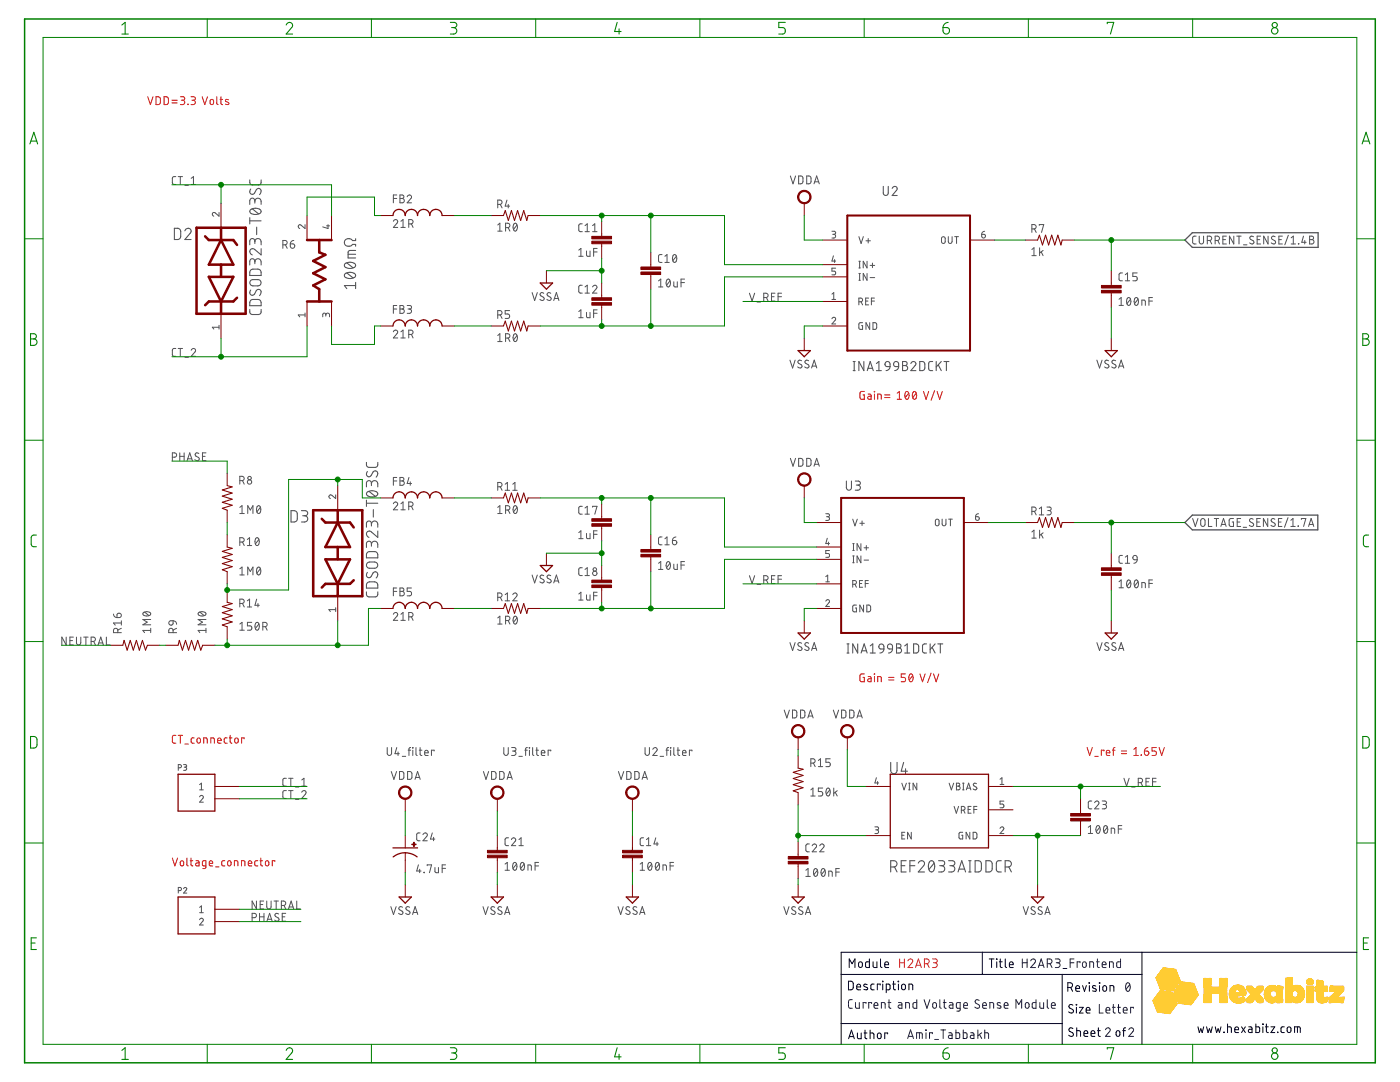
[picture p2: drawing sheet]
<svg xmlns="http://www.w3.org/2000/svg" width="279mm" height="216mm" viewBox="0 0 279 216" stroke-linecap="round" stroke-linejoin="round" font-family="sans-serif">
<g fill="none" stroke="#505050" stroke-width=".2">
<path d="M35.1 35.2l-.5 .1-.2 .3v1l.2 .2h.5M35.6 35.2h.8M36 35.2v1.6M36.9 37h.7M38.2 36.8h.8M38.2 35.6l.4-.4v1.6M78.5 39.6h.7M79.2 38.9h-.7v1.6M79.8 38.9l.7 .1v.5l-.2 .1a.43 .43 0 0 1 .4 .4 .43 .43 0 0 1-.4 .5h-.5zM79.8 39.6h.5M81.3 39.3a.43 .43 0 0 1 .6-.4 .43 .43 0 0 1 .1 .7l-.7 .9h.8M101.2 39.9l-.4 1.2h.9"/>
<path d="M157.7 35.1l.6 1.6 .5-1.6M159.4 35.1h.6l.2 .3 .1 .8-.3 .4-.6 .1zM161 35.1h.6l.2 .3 .1 .8-.3 .4-.6 .1zM162.5 36.7l.5-1.6 .5 1.6M162.6 36.3h.8M43.7 42.4v.7l-.7-.6a.37 .37 0 0 0-.6 .1 .37 .37 0 0 0 .3 .5M56.5 48.9h.4a.43 .43 0 0 0 .4-.5 .43 .43 0 0 0-.4-.4h-.4v1.6M57 48.9l.3 .7M57.9 48.7h.6a.44 .44 0 0 1 .3 .5 .44 .44 0 0 1-.4 .3 .44 .44 0 0 1-.5-.4zM58.6 48l-.4 .1-.3 .6M60.9 44.8v.8l-.8-.6a.37 .37 0 0 0-.6 .1 .37 .37 0 0 0 .3 .5M65.2 45.1h.6"/>
<path d="M65.5 44.8v.8l-1.1-.3M78.5 44.2a.43 .43 0 0 1 .6-.4 .43 .43 0 0 1 .1 .7l-.7 .9h.9M80 45.4h.9M80 44.2l.4-.4v1.6M81.6 44.7h.4a.43 .43 0 0 0 .4-.5 .43 .43 0 0 0-.4-.4h-.4v1.6M82.1 44.7l.3 .7M99.3 40.8h.5a.43 .43 0 0 0 .4-.4 .43 .43 0 0 0-.4-.5h-.5v1.6M99.3 44.9l.5-.4v1.6M99.3 46.1h.9M99.8 40.8l.4 .7M100.9 45.4h.4a.44 .44 0 0 0 .5-.4 .44 .44 0 0 0-.5-.5h-.4v1.6M101.4 45.4l.4 .7"/>
<path d="M101.4 40.8v.7M102.6 44.6l.2-.1a.93 .93 0 0 1 0 1.6 1.01 1.01 0 0 1-.2-1.5zM103.2 44.9l-.7 .9M106.2 58.4l.5 1.6 .5-1.6M108.5 58.5l-.4-.1-.3 .3 .1 .3 .5 .3a.39 .39 0 0 1 .1 .6 .39 .39 0 0 1-.6 0l-.2-.2M109.9 58.5a.39 .39 0 0 0-.6-.1 .39 .39 0 0 0 0 .6l.5 .3a.39 .39 0 0 1 .1 .6 .39 .39 0 0 1-.6 0l-.2-.2M110.5 60l.5-1.6 .5 1.6M110.6 59.6h.8M115.5 49.9l.4-.3v1.5M115.5 51.1h.9M116.2 44.7h-.5l-.2 .3v1l.2 .2h.5M116.2 56.9h-.5l-.2 .4v1l.2 .2h.5"/>
<path d="M116.8 46.2h.8M116.8 45l.4-.3v1.5M116.8 57.3l.4-.4v1.6M116.8 58.5h.8M117.1 50.1v.9l.2 .1h.5v-1M118.3 57.3a.43 .43 0 0 1 .6-.4 .43 .43 0 0 1 .1 .7l-.7 .9h.8M118.3 46.2h.8M118.3 45l.4-.3v1.5M118.5 50.3h.7M119.2 49.6h-.7v1.5M131.4 56l.5-.3v1.6M131.4 57.3h.9"/>
<path d="M132.1 50.8h-.5l-.2 .3v1.1l.2 .1 .5 .1M132.7 52.4h.9M132.7 51.1l.4-.3v1.6M133.1 55.8l.3-.1a.91 .91 0 0 1 0 1.6 .97 .97 0 0 1-.3-1.5zM133.7 56l-.7 .9M134.4 50.9l.2-.1a.94 .94 0 0 1 0 1.6 1.01 1.01 0 0 1-.2-1.5zM134.5 56.2v.9l.2 .2h.5v-1.1M135 51.1l-.7 .9M135.9 56.4h.7M136.6 55.7h-.7v1.6M149.6 58.5l.5 1.6 .5-1.6M152.4 59.4h.5a.43 .43 0 0 0 .4-.5 .43 .43 0 0 0-.4-.4h-.5v1.6"/>
<path d="M153 59.4l.3 .7M154 59.2h.5M154.7 58.5h-.7v1.6h.7M155.3 59.2h.7M156 58.5h-.7v1.6M166 46.1h.5l.3 .3-.2 .3-.4 .1M166 58.7l.4-.3v1.4M166 59.8h.8M166.3 51.1l-.3 1h.8M166.4 46.8a.37 .37 0 0 1 .4 .3 .37 .37 0 0 1-.4 .4h-.4M166.6 51.8v.6M166.8 53.5h-.8v.6h.5a.38 .38 0 0 1 .3 .4 .38 .38 0 0 1-.3 .3h-.5"/>
<path d="M171.4 47.2l.5 1.4 .4-1.4M171.4 53.5h.3M171.4 52.1h.3M171.4 55.9h.3M171.4 54.6h.3M171.6 52.1v1.4M171.6 54.6v1.3M172.8 48h.9M173 52.1v1.4l-.7-1.4v1.4M173 54.6v1.3l-.7-1.3v1.3M173.3 47.6v.9M173.4 59.5h-.6v1.3h.6"/>
<path d="M173.7 53h.9M173.7 55.4h.9M174.1 52.5v.9M174.5 59.5h-.6v1.3M188 47.3l.3-.1 .2 .1 .1 .9a.37 .37 0 0 1-.3 .4 .37 .37 0 0 1-.4-.4zM189.3 47.2v1a.38 .38 0 0 0 .3 .4 .38 .38 0 0 0 .4-.4v-1M190.5 47.2h.8M190.9 47.2v1.4M195.9 46.8h.5a.37 .37 0 0 1 .3 .4 .37 .37 0 0 1-.4 .3 .37 .37 0 0 1-.4-.4zM196.5 46.1l-.5 .3-.1 .4M205.9 45.7h.5a.43 .43 0 0 0 .4-.5 .43 .43 0 0 0-.4-.4h-.5v1.6M205.9 49.8l.5-.4v1.6"/>
<path d="M205.9 51h.9M206.4 45.7l.4 .7M207.4 45v-.2h.9l-.4 1.6M207.5 49.4v1.6M207.8 50.3l.4 .7M208.2 50l-.7 .5M223.3 59.7l.5-.3v1.5M224 54.5l-.6 .1-.1 .2 .1 1.1 .6 .1M224.6 56h.8M224.6 54.8l.4-.3v1.5M225 59.5l.3-.1a.91 .91 0 0 1 0 1.5 .97 .97 0 0 1-.3-1.4zM225.6 59.7l-.7 .9"/>
<path d="M226.5 59.5l.3-.1a.94 .94 0 0 1 0 1.5 .99 .99 0 0 1-.3-1.4zM226.9 54.5h-.8v.7h.5a.45 .45 0 0 1 .4 .4 .45 .45 0 0 1-.4 .4h-.5M227.1 59.7l-.7 .9M230 59.4h-.7v1.5M238.7 47.1h-.5l-.2 .4v1l.2 .2h.5M239.3 47.1v1.2a.43 .43 0 0 0 .5 .4 .43 .43 0 0 0 .4-.4v-1.2M240.9 48h.5a.43 .43 0 0 0 .4-.4 .43 .43 0 0 0-.4-.5h-.5v1.6M241.5 48l.3 .7M242.5 48h.5a.43 .43 0 0 0 .4-.4 .43 .43 0 0 0-.4-.5h-.5v1.6M243 48l.4 .7M244.1 47.8h.5M244.8 47.1h-.7v1.6h.7"/>
<path d="M246.2 47.1v1.6l-.8-1.6v1.6M246.8 47.1h.9M247.3 47.1v1.6M248.2 48.9h.7M250.2 47.2a.39 .39 0 0 0-.6 0 .39 .39 0 0 0 0 .6l.5 .2a.39 .39 0 0 1 0 .6 .39 .39 0 0 1-.6 0l-.1-.1M250.9 47.8h.5M251.6 47.1h-.7v1.6h.7M253.1 47.1v1.6l-.9-1.6v1.6M254.5 47.2l-.5-.1-.3 .4 .1 .2 .6 .3a.39 .39 0 0 1 .1 .6 .39 .39 0 0 1-.6 0l-.2-.1M255.2 47.8h.5M255.9 47.1h-.7v1.6h.7M257.1 46.9l-.7 2"/>
<path d="M257.7 48.7h.9M257.7 47.5l.4-.4v1.6M259.1 48.6l.1 .1zM260.1 47.1l-.3 1.2h.9M260.4 48v.7M261.4 47.1l.7 .1v.5l-.3 .1a.43 .43 0 0 1 .4 .4 .43 .43 0 0 1-.4 .5h-.4zM261.4 47.8h.4M35.1 69.5l-.5 .1-.2 .3v1l.2 .2h.5M35.6 69.5h.8M36 69.5v1.6M36.9 71.3h.7M38.2 69.9a.43 .43 0 0 1 .6-.3 .43 .43 0 0 1 .1 .6l-.7 .9h.8"/>
<path d="M43.7 65.3h-1.3l.3 .4M43.7 64.9v.8M60.9 62.8h-1.4l.3 .4M60.9 62.5v.7M65 62.8a.37 .37 0 0 1 .4-.3 .37 .37 0 0 1 .4 .3v.4M65 63.1v-.5l-.4-.1-.2 .3v.4M78.5 66.2a.42 .42 0 0 1 .6-.3 .42 .42 0 0 1 .1 .6l-.7 .9h.9M78.5 61.7h.7M79.2 61h-.7v1.5M79.8 61l.7 .1v.4l-.2 .2a.43 .43 0 0 1 .4 .4 .43 .43 0 0 1-.4 .4h-.5zM79.8 61.7h.5M80 67.4h.9"/>
<path d="M80 66.2l.4-.3v1.5M81.3 61h.6l.2 .2-.2 .4-.5 .1M81.6 66.7h.4a.43 .43 0 0 0 .4-.4 .43 .43 0 0 0-.4-.4h-.4v1.5M81.7 61.7a.43 .43 0 0 1 .4 .4 .43 .43 0 0 1-.4 .4h-.4M82.1 66.7l.3 .7M99.3 62.8h.5a.43 .43 0 0 0 .4-.4 .43 .43 0 0 0-.4-.4h-.5v1.5M99.3 67l.5-.4v1.6M99.3 68.2h.9M99.8 62.8l.4 .7M100.9 67.5h.4a.43 .43 0 0 0 .5-.5 .43 .43 0 0 0-.5-.4h-.4v1.6M101.4 67.5l.4 .7M101.7 62h-.9v.7h.5a.45 .45 0 0 1 .4 .4 .45 .45 0 0 1-.4 .4h-.5"/>
<path d="M102.6 66.7l.2-.1a.91 .91 0 0 1 0 1.6 .97 .97 0 0 1-.2-1.5zM103.2 67l-.7 .8M115.5 62.2l.4-.4v1.6M115.5 63.4h.9M117.1 62.3v.9l.2 .2h.5v-1.1M118.5 62.5h.7M119.2 61.8h-.7v1.6M151.1 60.3h.7M157.6 71.9l.6 1.5 .5-1.5M160 72l-.6-.1-.2 .3 .2 .3 .6 .5a.45 .45 0 0 1-.3 .5 .45 .45 0 0 1-.5-.3M161.4 72l-.5-.1-.3 .3 .1 .2 .6 .4a.39 .39 0 0 1 .1 .6 .39 .39 0 0 1-.6-.1l-.2-.1M162 73.4l.5-1.5 .5 1.5"/>
<path d="M162.1 73h.8M166 63.6a.37 .37 0 0 1 .5-.3 .37 .37 0 0 1 .2 .6l-.7 .7h.8M171.4 60.2h.4a.37 .37 0 0 0 .3-.4 .37 .37 0 0 0-.3-.3h-.4v1.3M171.9 60.2l.2 .6M172.1 64.4h-.5l-.2 .1v.9l.2 .3h.5v-.7h-.2M172.8 60.1h.4M173.6 64.4v1.3l-.8-1.3v1.3M173.9 60.1h.6M174.2 64.4h.6l.1 .2v.9l-.1 .2h-.6zM218.9 71.9l.5 1.5 .5-1.5M221.2 72a.39 .39 0 0 0-.6-.1 .39 .39 0 0 0 .1 .6l.4 .3a.43 .43 0 0 1 0 .6 .43 .43 0 0 1-.6-.2M222.7 72l-.6-.1-.2 .3 .1 .2 .5 .4a.42 .42 0 0 1 0 .6 .42 .42 0 0 1-.6-.2"/>
<path d="M223.2 73.4l.6-1.5 .5 1.5M223.3 60.9h.9M223.4 73h.8M227.9 60.9v-1l.6 .1 .1 .9M229.3 60.1h.7M34.4 91.2h.4a.43 .43 0 0 0 .5-.4 .43 .43 0 0 0-.5-.4h-.4v1.5M35.9 90.4v1.5M35.9 91.1h.8M36.7 90.4v1.5M37.3 91.9l.6-1.5 .5 1.5M37.5 91.5h.8M39.7 90.5l-.5-.1-.3 .3 .1 .2 .6 .4a.39 .39 0 0 1 0 .6 .39 .39 0 0 1-.5-.1l-.2-.1"/>
<path d="M40.4 91.1h.5M41.1 90.4h-.7v1.5h.7M47.9 95.9h.4a.43 .43 0 0 0 .4-.4 .43 .43 0 0 0-.4-.5h-.4v1.6M48.4 95.9l.3 .7M67 98.7v.8l-.7-.7a.37 .37 0 0 0-.6 .2 .37 .37 0 0 0 .2 .5M78.5 96h.7M79.2 95.3h-.7v1.5M79.8 95.3l.7 .1 .1 .3-.3 .3a.43 .43 0 0 1 .4 .4 .43 .43 0 0 1-.4 .4h-.5zM79.8 96h.5M81.6 95.3l-.3 1.2h.8M81.9 96.1v.7M99.3 97.1h.5a.43 .43 0 0 0 .4-.4 .43 .43 0 0 0-.4-.4h-.5v1.5"/>
<path d="M99.8 97.1l.4 .7M100.8 96.6l.5-.3v1.5M100.8 97.8h.9M102.3 97.8h.9M102.3 96.6l.5-.3v1.5M157.7 91.5l.6 1.5 .5-1.5M159.4 91.5h.6l.2 .2 .1 .9-.3 .4h-.6zM161 91.5h.6l.2 .2 .1 .9-.3 .4h-.6zM162.5 93l.5-1.5 .5 1.5M162.6 92.6h.8M47.9 108.2h.4a.43 .43 0 0 0 .4-.5 .43 .43 0 0 0-.4-.4h-.4v1.6M47.9 101.2l.4-.3v1.6"/>
<path d="M47.9 113.5l.4-.3v1.5M47.9 102.5h.8M47.9 114.7h.8M48.4 108.2l.3 .7M49.4 107.7l.4-.4v1.6M49.4 119.9l.4-.4v1.6M49.4 108.9h.8M49.4 102.5v-1.6l.6 .9 .5-.9v1.6M49.4 114.7v-1.5l.6 .8 .5-.8v1.5M51.1 107.4l.2-.1a.91 .91 0 0 1 0 1.6 .97 .97 0 0 1-.2-1.5zM51.2 119.5l-.3 1.3h.9M51.4 101l.2-.1a.94 .94 0 0 1 0 1.6 .97 .97 0 0 1-.2-1.5z"/>
<path d="M51.4 113.3l.2-.1a.94 .94 0 0 1 0 1.5 .97 .97 0 0 1-.2-1.4zM51.7 107.7l-.7 .8M52 101.2l-.7 .9M52 113.5l-.7 .9M78.5 100.5a.42 .42 0 0 1 .6-.3 .42 .42 0 0 1 .1 .7l-.7 .8h.9M78.5 118h.7M79.2 117.3h-.7v1.6M79.8 117.3l.7 .2 .1 .3-.3 .2a.45 .45 0 0 1 .4 .4 .45 .45 0 0 1-.4 .5h-.5zM79.8 118h.5M80 100.5l.4-.3v1.5M80 101.7h.9M81.6 101h.4a.43 .43 0 0 0 .4-.4 .43 .43 0 0 0-.4-.4h-.4v1.5"/>
<path d="M82.1 101l.3 .7M82.1 117.3h-.8v.7h.5a.46 .46 0 0 1 .3 .4 .46 .46 0 0 1-.3 .5h-.5M99.3 119.2h.5a.43 .43 0 0 0 .4-.4 .43 .43 0 0 0-.4-.5h-.5v1.6M99.3 101.2l.5-.3v1.6M99.3 102.5h.9M99.8 119.2l.4 .7M100.8 118.7l.5-.4v1.6M100.8 119.9h.9M100.9 101.8h.4a.43 .43 0 0 0 .5-.5 .43 .43 0 0 0-.5-.4h-.4v1.6M101.4 101.8l.4 .7M102.3 118.7a.43 .43 0 0 1 .7-.4 .43 .43 0 0 1 .1 .7l-.8 .9h.9M102.6 101l.2-.1a.91 .91 0 0 1 0 1.6 .97 .97 0 0 1-.2-1.5z"/>
<path d="M103.2 101.2l-.7 .9M106.2 114.7l.5 1.6 .5-1.6M108.5 114.9l-.5-.1-.2 .3 .1 .3 .5 .3a.43 .43 0 0 1 0 .6 .43 .43 0 0 1-.7-.2M109.9 114.9a.39 .39 0 0 0-.6-.1 .39 .39 0 0 0 0 .6l.5 .3a.39 .39 0 0 1 .1 .6 .39 .39 0 0 1-.6-.1l-.2-.1M110.5 116.3l.5-1.6 .5 1.6M110.6 115.9h.8M115.5 106.3l.4-.4v1.6M115.5 118.5l.4-.3v1.5M115.5 107.5h.9M115.5 119.7h.9M116.2 101h-.5l-.2 .4v1l.2 .2h.5M116.2 113.3h-.5l-.2 .3v1l.2 .2 .5 .1"/>
<path d="M116.8 101.4l.4-.4v1.6M116.8 113.6l.4-.3v1.6M116.8 102.6h.8M116.8 114.9h.8M117.1 106.4v.9l.2 .2h.5v-1.1M117.1 118.7v.9l.2 .1h.5v-1M118.3 101.2v-.2h.8l-.4 1.6M118.5 106.6h.7M118.5 118.9h.7M119.2 105.9h-.7v1.6M119.2 118.2h-.7v1.5M131.4 112.4l.5-.3v1.5"/>
<path d="M131.4 113.6h.9M132.1 107.1l-.5 .1-.2 .3v1l.2 .2h.5M132.7 107.5l.4-.4v1.6M132.7 108.7h.9M133.1 112.2l.3-.1a.91 .91 0 0 1 0 1.5 .99 .99 0 0 1-.3-1.4zM133.7 112.4l-.7 .9M134.2 107.8h.5a.44 .44 0 0 1 .4 .5 .44 .44 0 0 1-.5 .4 .44 .44 0 0 1-.4-.4zM134.5 112.6v.9l.2 .1h.5v-1M134.9 107.1l-.4 .2-.3 .5M135.9 112.8h.7M136.6 112.1h-.7v1.5M149.6 114.9l.5 1.5 .5-1.5"/>
<path d="M151.1 116.6h.7M152.4 115.7h.5a.43 .43 0 0 0 .4-.4 .43 .43 0 0 0-.4-.4h-.5v1.5M153 115.7l.3 .7M154 115.6h.5M154.7 114.9h-.7v1.5h.7M155.3 115.6h.7M156 114.9h-.7v1.5M164.8 102.5h.6l.1 .2-.1 .4h-.4M164.8 120a.37 .37 0 0 1 .5-.3 .37 .37 0 0 1 .1 .5l-.6 .8h.7M164.8 115.1l.4-.3v1.3M164.8 116.1h.7M165.1 107.4l-.3 1.1h.7"/>
<path d="M165.2 103.1a.37 .37 0 0 1 .3 .4 .37 .37 0 0 1-.3 .3h-.4M165.3 108.2v.6M165.5 109.9h-.7v.5h.4a.39 .39 0 0 1 .4 .4 .39 .39 0 0 1-.4 .4h-.4M170.2 116.6h.4a.37 .37 0 0 0 .3-.4 .37 .37 0 0 0-.3-.4h-.4v1.4M170.2 103.6l.4 1.3 .5-1.3M170.2 109.8h.3M170.2 108.5h.3M170.2 112.3h.3M170.2 110.9h.3M170.3 108.5v1.3M170.3 110.9v1.4M170.6 116.6l.3 .6"/>
<path d="M171.5 116.4h.5M171.6 104.4h.9M171.8 108.5v1.3l-.8-1.3v1.3M171.8 110.9v1.4l-.8-1.4v1.4M172 103.9v1M172.1 115.8h-.6v1.4h.6M172.4 109.3h.9M172.4 111.8h.9M172.7 116.4h.6M172.9 108.9v.8M173.3 115.8h-.6v1.4M186.8 103.7l.2-.1 .3 .1 .1 .9a.37 .37 0 0 1-.4 .3 .37 .37 0 0 1-.3-.3z"/>
<path d="M188 103.6v1a.38 .38 0 0 0 .4 .3 .38 .38 0 0 0 .4-.3v-1M189.3 103.6h.8M189.7 103.6v1.3M194.7 103.1h.4a.38 .38 0 0 1 .3 .4 .38 .38 0 0 1-.3 .4 .38 .38 0 0 1-.4-.4zM195.3 102.5l-.4 .1-.2 .5M205.9 102h.5a.43 .43 0 0 0 .4-.4 .43 .43 0 0 0-.4-.4h-.5v1.5M205.9 106.2l.5-.4v1.6M205.9 107.4h.9M206.4 102l.4 .7M207.4 101.5l.5-.3v1.5M207.4 102.7h.9M207.5 105.8v1.6"/>
<path d="M207.8 106.6l.4 .8M208.2 106.3l-.7 .5M208.9 101.2h.7l.2 .2-.2 .4-.5 .1M209.4 101.9a.43 .43 0 0 1 .4 .4 .43 .43 0 0 1-.4 .4h-.5M223.3 116.1l.5-.4v1.6M223.3 117.3h.9M224 110.8h-.5l-.2 .4 .1 1 .1 .2h.5M224.6 111.2l.4-.4v1.6M224.6 112.4h.8M225 115.8l.3-.1a.91 .91 0 0 1 0 1.6 .97 .97 0 0 1-.3-1.5zM225.6 116.1l-.7 .8M226.2 111l.3-.2 .3 .2 .1 .7-.7-.1-.1-.3z"/>
<path d="M226.5 115.8l.3-.1a.94 .94 0 0 1 0 1.6 .99 .99 0 0 1-.3-1.5zM226.9 111.7l-.2 .6-.4 .1M227.1 116.1l-.7 .8M227.9 117.3v-1.1l.6 .2 .1 .9M229.3 116.4h.7M230 115.7h-.7v1.6M238 103.5l.5 1.6 .6-1.6M239.8 103.6l.3-.1 .3 .1 .1 1a.43 .43 0 0 1-.4 .5 .43 .43 0 0 1-.5-.5zM241.2 103.5v1.6h.7M242.3 103.5h.9M242.8 103.5v1.6M243.6 105.1l.6-1.6 .5 1.6"/>
<path d="M243.8 104.6h.8M246.2 103.5h-.6l-.3 .2v1l.2 .3 .7 .1v-.9h-.3M246.9 104.2h.5M247.6 103.5h-.7v1.6h.7M248.1 105.2h.7M250.1 103.6l-.4-.1-.3 .3v.3l.6 .3a.39 .39 0 0 1 .1 .6 .39 .39 0 0 1-.6-.1l-.2-.1M250.8 104.2h.6M251.5 103.5h-.7v1.6h.7M253 103.5v1.6l-.9-1.6v1.6M254.4 103.6a.39 .39 0 0 0-.6-.1 .39 .39 0 0 0 .1 .6l.4 .3a.39 .39 0 0 1 .1 .6 .39 .39 0 0 1-.6-.1l-.2-.1M255.1 104.2h.6M255.8 103.5h-.7v1.6h.7"/>
<path d="M257 103.3l-.7 1.9M257.6 105.1h.9M257.6 103.8l.4-.3v1.6M259.1 104.9v.2zM259.7 103.7v-.2h.9l-.4 1.6M261.2 105.1l.5-1.6 .5 1.6M261.3 104.6h.8M13.2 127.1v1.6l-.9-1.6v1.6M13.9 127.8h.6M14.6 127.1h-.7v1.6h.7M15.3 127.1v1.1a.43 .43 0 0 0 .4 .5 .43 .43 0 0 0 .4-.5v-1.1M16.7 127.1h.9"/>
<path d="M17.1 127.1v1.6M18.2 128h.4a.43 .43 0 0 0 .5-.4 .43 .43 0 0 0-.5-.5h-.4v1.6M18.7 128l.3 .7M19.6 128.7l.5-1.6 .5 1.6M19.7 128.3h.8M21.2 127.1v1.6h.7M22.6 122.5l.3 .6 .4 .1M23.5 122.5a.44 .44 0 0 1 .7 .1 .44 .44 0 0 1-.4 .6h-.5zM23.5 126.2v-.4a.43 .43 0 0 0-.4-.4 .43 .43 0 0 0-.5 .4v.4h1.6M24.2 125.4l-.7 .3M24.2 124.3h-1.6l.4 .4M24.2 123.9v.8"/>
<path d="M28.6 122.2a.99 .99 0 0 1 1.5 .3 .94 .94 0 0 1-1.6 0zM28.9 122.1l.8 .7M30.1 125.8h-1.6l.4 .4M30.1 123.6h-1.6l.9 .5-.9 .6h1.6M30.1 125.4v.8M33.8 124l.7-.1v.5a.44 .44 0 0 1-.6 .3 .44 .44 0 0 1-.1-.7zM34.5 126.2v-.4a.43 .43 0 0 0-.4-.4 .43 .43 0 0 0-.4 .4v.4h1.5M34.5 123.9h.3a.63 .63 0 0 1 .4 .7M35.2 125.4l-.7 .3M39.6 122.2a.99 .99 0 0 1 1.5 .3 .94 .94 0 0 1-1.6 0zM39.9 122.1l.8 .7M41.1 125.8h-1.6l.4 .4"/>
<path d="M41.1 125.4v.8M41.1 123.6h-1.6l.9 .5-.9 .6h1.6M47.9 120.4h.4a.43 .43 0 0 0 .4-.4 .43 .43 0 0 0-.4-.5h-.4v1.6M47.9 124.5l.4-.3v1.6M47.9 125.8h.8M48.4 120.4l.3 .7M49.4 121.1h.8M50.2 124.2h-.8v.7h.5a.44 .44 0 0 1 .4 .4 .44 .44 0 0 1-.4 .5h-.5M51.1 124.3l.2-.1a.94 .94 0 0 1 0 1.6 .97 .97 0 0 1-.2-1.5zM51.5 120.4v.7M51.7 124.5l-.7 .9M52.5 125.1h.4a.43 .43 0 0 0 .4-.5 .43 .43 0 0 0-.4-.4h-.4v1.6"/>
<path d="M53 125.1l.3 .7M67 121.6h-1.4l.3 .4M67 121.3v.7M78.5 122.6a.43 .43 0 0 1 .6-.4 .43 .43 0 0 1 .1 .7l-.7 .9h.9M80 122.6l.4-.4v1.6M80 123.8h.9M81.6 123.1h.4a.43 .43 0 0 0 .4-.4 .43 .43 0 0 0-.4-.5h-.4v1.6M82.1 123.1l.3 .7M99.3 123.3l.5-.3v1.5M99.3 124.5h.9M100.9 123.8h.4a.43 .43 0 0 0 .5-.4 .43 .43 0 0 0-.5-.4h-.4v1.5M101.4 123.8l.4 .7"/>
<path d="M102.6 123.1l.2-.1a.91 .91 0 0 1 0 1.5 .97 .97 0 0 1-.2-1.4zM103.2 123.3l-.7 .9M157.6 128.2l.6 1.6 .5-1.6M160 128.4l-.6-.2-.2 .4 .2 .3 .6 .3a.43 .43 0 0 1-.2 .6 .43 .43 0 0 1-.6-.2M161.4 128.4l-.5-.2-.3 .4 .1 .2 .6 .3a.39 .39 0 0 1 .1 .6 .39 .39 0 0 1-.6 0l-.2-.1M162 129.8l.5-1.6 .5 1.6M162.1 129.4h.8M170.9 120.7l-.7 .2v.9l.2 .3h.5v-.8h-.2M172.3 120.7v1.4l-.7-1.4v1.4M173 120.7l.5 .1 .2 .2 .1 .7-.3 .3-.5 .1zM218.9 128.2l.5 1.6 .5-1.6M221.2 128.4a.4 .4 0 0 0-.6-.1 .4 .4 0 0 0 .1 .6l.4 .2a.39 .39 0 0 1 .1 .6 .39 .39 0 0 1-.6 0l-.1-.1"/>
<path d="M222.7 128.4l-.6-.2-.2 .4 .1 .2 .5 .3a.42 .42 0 0 1 0 .7 .42 .42 0 0 1-.6-.2M223.2 129.8l.6-1.6 .5 1.6M223.4 129.4h.8M35.6 153.2l.6-.1v-.4l-.6-.1v1.1M36.6 152.6h.4l.3 .2-.2 .3h-.3M37 153.1l.3 .2-.1 .3-.6 .1M39.8 159a.37 .37 0 0 1 .6-.3 .37 .37 0 0 1 .1 .6l-.7 .8h.8M39.8 156.6l.4-.3v1.3M39.8 157.6h.8M57.1 155.3h-.4l-.2 .3v1.1l.2 .1 .4 .1M57.1 157.8h-.4l-.2 .3v1l.3 .2h.3M57.6 155.3h.9"/>
<path d="M57.6 157.8h.9M58 155.3v1.6M58 157.8v1.5M58.9 157h.7M58.9 159.5h.7M60.2 158.1a.43 .43 0 0 1 .6-.3 .43 .43 0 0 1 .2 .7l-.8 .8h.9M60.2 156.9h.9M60.2 155.6l.5-.3v1.6M77.3 149.2v1.1a.43 .43 0 0 0 .4 .4 .43 .43 0 0 0 .4-.4v-1.1M78.1 153.9l.5 1.6 .5-1.6M79.2 149.2l-.4 1.2h.9M79.4 150.1v.6"/>
<path d="M79.7 153.9l.6 .1 .3 .2v1.1l-.3 .2h-.6zM80.3 150.9h.7M81.3 153.9l.7 .1 .2 .2v1.1l-.2 .2h-.7zM81.4 149.7h.6M82 149.2h-.3l-.1 .2v1.3M82.3 149.2l.1 .1zM82.4 149.7v1M82.8 155.5l.5-1.6 .6 1.6M83 155.1h.7M83 149.2v1.3l.3 .2M83.7 149.7h.5M83.8 149.2l.1 1.4 .3 .1"/>
<path d="M84.8 150.2h.6a.37 .37 0 0 0-.2-.5 .37 .37 0 0 0-.4 .4v.6h.6M86.6 149.9v-.2h-.5v1M96.5 153.9l.5 1.6 .5-1.6M98.1 153.9l.6 .1 .3 .2v.9l-.3 .4h-.6zM99.7 153.9l.6 .1 .3 .2v.9l-.3 .4h-.6zM100.5 149.2v1.1a.44 .44 0 0 0 .5 .4 .44 .44 0 0 0 .4-.4v-1.1M101.2 155.5l.5-1.6 .5 1.6M101.3 155.1h.8M102.1 149.2h.7l.2 .2-.2 .4-.5 .1M102.6 149.9a.45 .45 0 0 1 .4 .4 .45 .45 0 0 1-.4 .4h-.5M103.5 150.9h.7M104.7 149.7h.5"/>
<path d="M105.2 149.2l-.3 .1v1.4M105.6 149.2l.1 .1zM105.7 149.7v1M106.3 149.2v1.3l.3 .2M107 149.7h.5M107.1 149.2v1.4l.4 .1M108 150.2h.7a.37 .37 0 0 0-.2-.5 .37 .37 0 0 0-.5 .4l.1 .6h.6M109.9 149.9v-.2h-.5v1M123.4 153.9l.6 1.6 .5-1.6M125.1 153.9l.6 .1 .2 .2v1.1l-.2 .2h-.6zM126.7 153.9l.6 .1 .2 .2v1.1l-.2 .2h-.6zM128.1 155.5l.6-1.6 .5 1.6"/>
<path d="M128.3 155.1h.8M128.7 149.2v1.1a.43 .43 0 0 0 .5 .4 .43 .43 0 0 0 .4-.4v-1.1M130.3 149.5a.43 .43 0 0 1 .6-.3 .43 .43 0 0 1 .1 .7l-.7 .8h.9M131.7 150.9h.7M132.9 149.7h.5M133.4 149.2h-.2l-.1 .2v1.3M133.8 149.2l.1 .1zM133.8 149.7v1M134.5 149.2v1.3l.2 .2M135.1 149.7h.6M135.3 149.2v1.4l.4 .1M136.2 150.2h.7a.37 .37 0 0 0-.2-.5 .37 .37 0 0 0-.5 .4l.1 .6h.6"/>
<path d="M138.1 149.9v-.2h-.5v1M156.5 141.7l.5 1.6 .5-1.6M158.2 141.7h.5l.3 .3v.8l-.3 .4-.5 .1zM159.8 141.7h.6l.2 .3v.8l-.2 .4-.6 .1zM161.2 143.3l.6-1.6 .5 1.6M161.4 142.9h.8M161.8 152.3h.4a.43 .43 0 0 0 .5-.5 .43 .43 0 0 0-.5-.4h-.4v1.6M161.8 157.6l.4-.4v1.6M161.8 158.8h.9M162.3 152.3l.4 .7M163.3 151.7l.4-.3v1.6M163.3 153h.9"/>
<path d="M164.2 157.2h-.9v.7h.6a.46 .46 0 0 1 .3 .5 .46 .46 0 0 1-.3 .4h-.6M165 157.4l.3-.2a.96 .96 0 0 1 0 1.6 1.01 1.01 0 0 1-.3-1.4zM165.6 157.6l-.7 .9M165.7 151.4h-.9v.7h.5a.44 .44 0 0 1 .4 .4 .44 .44 0 0 1-.4 .5h-.5M166.3 141.7l.5 1.6 .6-1.6M166.4 157.2v1.6M166.7 158.1l.4 .7M167.1 157.8l-.7 .5M168 141.7h.6l.2 .3v1l-.2 .2-.6 .1zM169.6 141.7h.6l.2 .3v.8l-.2 .4-.6 .1zM171 143.3l.6-1.6 .5 1.6M171.2 142.9h.8"/>
<path d="M174.9 155.2l-.3 1h.7M175.1 155.9v.6M180 156.3l.4 1.3 .5-1.3M181.3 157.6h.3M181.3 156.3h.3M181.5 156.3v1.3M183 156.3v1.3l-.8-1.3v1.3M189.4 156.3l.5 1.3 .4-1.3M190.9 156.3l.6 .1v.4l-.2 .1a.37 .37 0 0 1 .3 .3 .37 .37 0 0 1-.3 .4h-.4zM190.9 156.9h.4M192.1 157.6h.3M192.1 156.3h.3"/>
<path d="M192.3 156.3v1.3M192.8 157.6l.5-1.3 .5 1.3M193 157.3h.6M194.9 156.4l-.5-.1-.2 .3 .6 .5a.33 .33 0 0 1 0 .5 .33 .33 0 0 1-.5-.1l-.1-.1M199.6 155.5l.4-.3v1.3M199.6 156.5h.7M200.3 159.9h-.7v.5h.4a.38 .38 0 0 1 .3 .4 .38 .38 0 0 1-.3 .4h-.4M217.9 159.8l-.5 .1-.2 .3v1l.2 .2h.5M220 159.8l.6 .1 .2 .2-.2 .4h-.5M224.3 155.3l.5 1.6 .5-1.6M225.8 157h.7M227.2 156.2h.4a.43 .43 0 0 0 .4-.5 .43 .43 0 0 0-.4-.4h-.4v1.6"/>
<path d="M227.7 156.2l.3 .7M228.7 156h.5M229.4 155.3h-.7v1.6h.7M230 156h.7M230.7 155.3h-.7v1.6M35.6 177.7l.6-.1v-.3l-.2-.2h-.4v1.1M36.6 177.3a.31 .31 0 0 1 .5-.2 .31 .31 0 0 1 .1 .5l-.6 .6h.7M51.2 179.8v1.6l-.9-1.6v1.6M52.6 179.8h-.7v1.6h.7M53.2 179.8v1.1a.43 .43 0 0 0 .5 .5 .43 .43 0 0 0 .4-.5v-1.1M54.7 179.8h.9M55.1 179.8v1.6"/>
<path d="M59.2 179.8v1.6h.7M83.5 172.6l-.3 1.2h.8M83.8 173.4v.7M83.8 166.2h-.4l-.2 .3v1.1l.2 .1 .4 .1M84.4 166.5a.43 .43 0 0 1 .6-.3 .43 .43 0 0 1 .2 .7l-.8 .9h.9M84.6 174.1h.1zM85.3 172.7v-.1h.8l-.4 1.5M86.3 166.2l-.4 1.2h.9M86.5 167.1v.7M86.8 173.1v.9l.3 .1h.4v-1M88.2 173.3h.7M88.9 172.6h-.7v1.5"/>
<path d="M100.8 173.7h.9M100.8 172.4l.4-.3v1.6M101.5 167.2h-.5l-.2 .3v1l.2 .2h.5M102.1 167.5a.42 .42 0 0 1 .6-.3 .42 .42 0 0 1 .1 .7l-.7 .8h.8M102.5 172.2l.2-.1a.94 .94 0 0 1 0 1.6 .97 .97 0 0 1-.2-1.5zM103.1 172.4l-.7 .9M103.6 168.7h.8M103.6 167.5l.4-.3v1.5M104 172.2l.2-.1a.91 .91 0 0 1 0 1.6 .97 .97 0 0 1-.2-1.5zM104.6 172.4l-.7 .9M105.4 173.7v-1.1l.6 .1v1M106.8 172.8h.7"/>
<path d="M107.5 172.1h-.7v1.6M127.8 172.4l.4-.3v1.6M127.8 173.7h.8M128.4 167.2l-.6 .1v.2v1.2h.6M129 168.7h.9M129 167.5l.5-.3v1.5M129.5 172.2l.2-.1a.91 .91 0 0 1 0 1.6 .97 .97 0 0 1-.2-1.5zM130 172.4l-.7 .9M130.9 167.2l-.4 1.2h.9M131 172.2l.2-.1a.94 .94 0 0 1 0 1.6 .99 .99 0 0 1-.2-1.5zM131.1 168v.7M131.6 172.4l-.7 .9"/>
<path d="M132.3 173.7v-1.1l.7 .1v1M133.7 172.8h.7M134.4 172.1h-.7v1.6M160.8 173.7l.5-.4v1.6M160.8 174.9h.9M161.5 168.4h-.4l-.3 .4 .1 1 .2 .1 .4 .1M162.1 168.8a.43 .43 0 0 1 .6-.4 .43 .43 0 0 1 .1 .7l-.7 .9h.9M162.5 173.4l.3-.1a.91 .91 0 0 1 0 1.6 .99 .99 0 0 1-.3-1.5zM163.1 173.7l-.7 .8M163.6 168.8a.43 .43 0 0 1 .6-.4 .43 .43 0 0 1 .1 .7l-.7 .9h.9M164 173.4l.3-.1a.91 .91 0 0 1 0 1.6 .99 .99 0 0 1-.3-1.5zM164.6 173.7l-.7 .8"/>
<path d="M165.4 174.9v-1.1l.7 .2v.9M166.8 174h.7M167.5 173.3h-.7v1.6M174.6 165h.6l.1 .2-.1 .4h-.4M175 165.6a.37 .37 0 0 1 .3 .4 .37 .37 0 0 1-.3 .3h-.4M180 166.7h.4M180.6 166.1h-.6v1.3h.6M181.9 166.1v1.3l-.8-1.3v1.3M190.4 160.9l.5 1.4 .4-1.4M191.9 161.7h.3a.38 .38 0 0 0 .4-.4 .38 .38 0 0 0-.4-.4h-.3v1.4M192.1 166.1h-.6l-.1 .1v.9l.2 .3h.5v-.7h-.2M192.3 161.7l.3 .6"/>
<path d="M193.2 161.5h.5M193.5 166.1v1.3l-.7-1.3v1.3M193.8 160.9h-.6v1.4h.6M194.2 166.1h.5l.2 .2 .1 .7-.3 .4h-.5zM194.4 161.5h.6M195 160.9h-.6v1.4M199.6 165.3a.37 .37 0 0 1 .5-.3 .37 .37 0 0 1 .1 .6l-.6 .7h.7M217.2 165.1l.4-.4v1.6M217.2 166.3h.9M218.5 160.2a.43 .43 0 0 1 .6-.4 .43 .43 0 0 1 .1 .7l-.7 .9h.8M218.9 164.8l.2-.1a.91 .91 0 0 1 0 1.6 1.01 1.01 0 0 1-.2-1.5zM219.5 165.1l-.7 .8"/>
<path d="M220.4 160.5a.43 .43 0 0 1 .4 .5 .43 .43 0 0 1-.4 .4h-.4M220.4 164.8l.2-.1a.91 .91 0 0 1 0 1.6 1.01 1.01 0 0 1-.2-1.5zM221 165.1l-.7 .8M221.8 166.3v-1.1l.6 .2 .1 .9M223.2 165.4h.7M223.9 164.7h-.7v1.6M39.8 183.5a.37 .37 0 0 1 .6-.3 .37 .37 0 0 1 .1 .6l-.7 .8h.8M39.8 181.1l.4-.3v1.3M39.8 182.1h.8M50.3 183.1h.5a.43 .43 0 0 0 .4-.4 .43 .43 0 0 0-.4-.5h-.5v1.6M51.8 182.2v1.6M51.8 182.9h.9"/>
<path d="M51.9 180.5h.6M52.7 182.2v1.6M53.3 183.8l.5-1.6 .5 1.6M53.4 183.4h.8M55.6 182.4a.39 .39 0 0 0-.6-.1 .39 .39 0 0 0 0 .6l.5 .3a.43 .43 0 0 1 0 .6 .43 .43 0 0 1-.7-.2M56.2 180.7h.4a.45 .45 0 0 0 .4-.5 .45 .45 0 0 0-.4-.4h-.4v1.6M56.3 182.9h.6M56.7 180.7l.3 .7M57 182.2h-.7v1.6h.7M57.6 181.4l.5-1.6 .5 1.6M57.7 181h.8M78 180.9l.5 1.6 .6-1.6"/>
<path d="M80.3 181l-.5-.1-.2 .4 .1 .2 .5 .3a.39 .39 0 0 1 .1 .6 .39 .39 0 0 1-.6 0l-.2-.2M81.7 181l-.5-.1-.2 .4 .1 .2 .6 .3a.39 .39 0 0 1 0 .6 .39 .39 0 0 1-.6 0l-.1-.2M82.3 182.5l.5-1.6 .6 1.6M82.5 182.1h.7M96.4 180.9l.5 1.6 .5-1.6M98.7 181l-.5-.1-.2 .4v.2l.6 .3a.39 .39 0 0 1 .1 .6 .39 .39 0 0 1-.6 0l-.2-.2M100.1 181a.39 .39 0 0 0-.6-.1 .39 .39 0 0 0 0 .6l.5 .3a.39 .39 0 0 1 .1 .6 .39 .39 0 0 1-.6 0l-.2-.2M100.7 182.5l.5-1.6 .5 1.6M100.8 182.1h.8M123.3 180.9l.6 1.6 .5-1.6M125.7 181a.39 .39 0 0 0-.6-.1 .39 .39 0 0 0 0 .6l.5 .3a.39 .39 0 0 1 0 .6 .39 .39 0 0 1-.6 0l-.1-.2M127.1 181l-.5-.1-.3 .4 .1 .2 .6 .3a.39 .39 0 0 1 0 .6 .39 .39 0 0 1-.6 0l-.1-.2"/>
<path d="M127.7 182.5l.5-1.6 .5 1.6M127.8 182.1h.8M156.4 180.9l.6 1.6 .5-1.6M158.7 181l-.5-.1-.2 .4 .1 .2 .6 .3a.39 .39 0 0 1 0 .6 .39 .39 0 0 1-.6 0l-.1-.2M160.1 181l-.5-.1-.2 .4 .1 .2 .6 .3a.39 .39 0 0 1 0 .6 .39 .39 0 0 1-.6 0l-.1-.2M160.7 182.5l.6-1.6 .5 1.6M160.9 182.1h.7M204.2 180.9l.5 1.6 .6-1.6M206.5 181l-.5-.1-.2 .4 .1 .2 .5 .3a.39 .39 0 0 1 .1 .6 .39 .39 0 0 1-.6 0l-.2-.2M207.9 181l-.5-.1-.2 .4 .1 .2 .6 .3a.39 .39 0 0 1 0 .6 .39 .39 0 0 1-.6 0l-.1-.2M208.5 182.5l.5-1.6 .6 1.6M208.7 182.1h.7"/>
<circle cx="49.8" cy="96.2" r=".43"/>
<circle cx="49.8" cy="95.4" r=".35"/>
<circle cx="118.7" cy="114.4" r=".44"/>
<circle cx="118.7" cy="113.6" r=".35"/>
</g>
<g fill="none" stroke="#505050" stroke-width=".21">
<path d="M49.8 35.9l.1 .7 .5 .3 1.5-.1 .2-.2v-.7M50 37.7a.56 .56 0 0 0-.1 .9 .56 .56 0 0 0 .9-.1l.4-.7a.57 .57 0 0 1 .8 0 .57 .57 0 0 1 0 .8l-.2 .2M176.3 37.2v1.3a.5 .5 0 0 0 .5 .5 .5 .5 0 0 0 .5-.5v-1.3M178.1 37.6a.49 .49 0 0 1 .6-.4 .49 .49 0 0 1 .2 .8l-.8 1h.9M34.8 45.6h.8l.4 .4v1.4l-.4 .4h-.8zM36.9 46.1a.62 .62 0 0 1 .9-.5 .62 .62 0 0 1 .2 .9l-1.1 1.3h1.2M49.8 43.4v1.3M49.8 44.1h2.3M50 41.8a1.66 1.66 0 0 1 2.1 .2 .66 .66 0 0 1-.8 .8l-.9-.1a.52 .52 0 0 1-.5-.3 .52 .52 0 0 1 .1-.6zM50 57.9a.56 .56 0 0 0 0 .8 .56 .56 0 0 0 .8 0l.4-.7a.57 .57 0 0 1 .8-.1 .57 .57 0 0 1 0 .9l-.2 .2M50.1 59.9l.4-.1 1.4 .1a1.14 1.14 0 0 1 .2 1.1h-2.3a1.14 1.14 0 0 1 .3-1.1zM50.1 55.9l1.4-.1a.62 .62 0 0 1 .6 .6 .62 .62 0 0 1-.6 .6h-1a.64 .64 0 0 1-.6-.4 .64 .64 0 0 1 .2-.7z"/>
<path d="M50.1 53.8l.4-.1 1.4 .1a1.14 1.14 0 0 1 .2 1.2h-2.3a1.14 1.14 0 0 1 .3-1.2zM50.4 41.7l1.2 1M50.9 52.3a.62 .62 0 0 1 .6-.7 .62 .62 0 0 1 .6 .7v.6M50.9 52.6v-.5a.51 .51 0 0 0-.5-.5 .51 .51 0 0 0-.6 .5v.8M50.9 48.2a.62 .62 0 0 1 .6-.6 .62 .62 0 0 1 .6 .6v.7M50.9 48.6v-.5a.51 .51 0 0 0-.5-.5 .51 .51 0 0 0-.6 .5v.8M50.9 40.2a.62 .62 0 0 1 .6-.7 .62 .62 0 0 1 .6 .7v.6M50.9 40.5v-.5a.51 .51 0 0 0-.5-.5 .51 .51 0 0 0-.6 .5v.8M51.2 45.3v1.5M52.1 49.6v1.3l-1.2-1.1a.62 .62 0 0 0-1 .2 .62 .62 0 0 0 .5 .9M68.9 54.6a1.62 1.62 0 0 1 2 .2 .93 .93 0 0 1-1.3 .8l-.3-.1a.57 .57 0 0 1-.6-.7zM68.9 52.6a1.67 1.67 0 0 1 2 .2 .93 .93 0 0 1-1.3 .8l-.3-.1a.52 .52 0 0 1-.5-.3 .52 .52 0 0 1 .1-.6z"/>
<path d="M69.2 54.5l1.3 1M69.2 52.5l1.3 .9M69.5 50.7h1.5M71 50h-1.2l-.2 .1-.1 .3v1.1h1.5M71 47.6v.4h-.6a.83 .83 0 0 0-1.4-.2 .83 .83 0 0 0 .2 1.3h.7l.5-.3h.6v.3M71 57h-2.3l.5 .6M71 56.3v1.3M49.8 61.7l.1 .7 .5 .4 1.5-.1 .2-.3v-.7M170.3 74h.4M170.3 72.1h.4M170.5 72.1v1.9M172.4 72.1v1.9l-1-1.9v1.9"/>
<path d="M173.1 74l.6-1.9 .6 1.9M173.2 73.5h.9M174.9 74h1M174.9 72.5l.5-.4v1.9M176.7 72.3l.3-.2 .4 .1a.88 .88 0 0 1 .2 1l-.9-.2-.1-.3zM177.6 73.2l-.2 .5-.6 .3M178.5 72.3l.3-.2 .4 .2 .1 .9-.8-.2-.2-.3zM179.3 73.2l-.2 .5-.6 .3M180.1 72.1h.5a.4 .4 0 0 1 .4 .4 .4 .4 0 0 1-.4 .4 .51 .51 0 0 1 .6 .5 .51 .51 0 0 1-.6 .6h-.5zM180.1 72.9h.5M181.8 72.5a.49 .49 0 0 1 .7-.3 .49 .49 0 0 1 .1 .7l-.8 1.1h1M183.6 72.1l.6 .1 .3 .3 .1 .9-.4 .5-.6 .1z"/>
<path d="M186.1 72.1l-.5 .1-.3 .3 .1 1.2 .2 .2 .5 .1M186.8 72.1v1.9M187.3 72.8l.6 1.2M187.9 72.1l-1.1 1.1M188.4 72.1h1M188.9 72.1v1.9M73.1 92.3l.1 .6 .4 .4 1.4-.1 .4-.3v-.6M73.1 99.8v1.2M73.3 98.2a1.7 1.7 0 0 1 2.1 .2 .94 .94 0 0 1-1.4 .7l-.7-.2-.2-.4zM73.3 94.1a.55 .55 0 0 0-.1 .8 .55 .55 0 0 0 .9 0l.3-.7a.57 .57 0 0 1 .9-.1 .57 .57 0 0 1-.1 .9l-.1 .2M73.6 98l1.3 1M74.1 96.5a.64 .64 0 0 1 .7-.6 .64 .64 0 0 1 .6 .6v.7"/>
<path d="M74.1 96.9v-.5a.5 .5 0 0 0-.5-.5 .5 .5 0 0 0-.5 .5v.8M168.9 96v1.3a.51 .51 0 0 0 .5 .5 .51 .51 0 0 0 .5-.5v-1.3M170.7 96h.6a.4 .4 0 0 1 .4 .4 .4 .4 0 0 1-.4 .4h-.4M171.2 96.8a.51 .51 0 0 1 .5 .5 .51 .51 0 0 1-.5 .5h-.5M58.1 101.9h.8l.3 .3 .1 .3-.1 1.4a1.14 1.14 0 0 1-1.1 .3zM60.2 101.9h.7a.51 .51 0 0 1 .5 .5 .51 .51 0 0 1-.5 .5h-.5M60.8 102.9a.62 .62 0 0 1 .6 .6 .62 .62 0 0 1-.6 .7h-.6M73.1 118.1l.1 .7 .4 .3 1.6-.1 .2-.4v-.5M73.1 100.4h2.3M73.3 116.4l.5-.3 1.3 .1a1.05 1.05 0 0 1 .3 1.1h-2.3zM73.3 114.2a.56 .56 0 0 0-.1 .9 .56 .56 0 0 0 .9-.1l.3-.7a.57 .57 0 0 1 .9 0 .57 .57 0 0 1-.1 .8l-.1 .2M73.4 112.3l1.4-.2a.62 .62 0 0 1 .6 .7 .62 .62 0 0 1-.6 .6h-1a.62 .62 0 0 1-.6-.4 .62 .62 0 0 1 .2-.7z"/>
<path d="M73.4 110.2l.4-.1 1.3 .1 .3 .3v.8h-2.3l.1-.8zM74.1 108.6a.64 .64 0 0 1 .7-.6 .64 .64 0 0 1 .6 .6v.6M74.1 109v-.5a.5 .5 0 0 0-.5-.5 .5 .5 0 0 0-.5 .5v.7M74.1 104.6a.63 .63 0 0 1 .7-.7 .63 .63 0 0 1 .6 .7v.6M74.1 105v-.5a.5 .5 0 0 0-.5-.5 .5 .5 0 0 0-.5 .5v.7M74.5 101.7v1.5M75.4 106v1.2l-1.3-1a.62 .62 0 0 0-1 .2 .62 .62 0 0 0 .5 .8M169 130.3h.4M169 128.5h.4M169.2 128.5v1.8M171.2 128.5v1.8l-1-1.8v1.8M171.9 130.3l.6-1.8 .6 1.8"/>
<path d="M172 129.9h.9M173.7 130.3h1M173.7 128.9l.5-.4v1.8M175.5 128.7l.3-.2 .5 .2 .1 .8-.9-.1-.1-.3zM176.4 129.5l-.2 .6-.6 .2M177.2 128.7l.3-.2 .5 .2 .1 .8-.9-.1-.1-.3zM178.1 129.5l-.2 .6-.6 .2M178.9 128.5h.5a.4 .4 0 0 1 .4 .4 .4 .4 0 0 1-.4 .4 .51 .51 0 0 1 .5 .5 .51 .51 0 0 1-.5 .5h-.5zM178.9 129.3h.5M180.6 130.3h1M180.6 128.9l.5-.4v1.8M182.3 128.5h.7l.3 .3v1.2l-.3 .3h-.7z"/>
<path d="M184.9 128.5h-.5l-.3 .4v1.1l.3 .3h.5M185.6 128.5v1.8M186 129.2l.6 1.1M186.6 128.5l-1 1.1M187.2 128.5h1M187.7 128.5v1.8M177.8 152.1v1.7a.63 .63 0 0 0 .6 .6 .63 .63 0 0 0 .6-.6v-1.7M180.3 152.1l-.4 1.8h1.2M180.7 153.4v1M177.8 173a1.14 1.14 0 0 0 1.1-.3l.1-.3-.2-.5-1-.2v2.3M178.5 173l.5 1M179.9 172.7h.7"/>
<path d="M180.8 171.7h-.9v2.3h.9M181.6 172.7h1M182.6 171.7h-1v2.3M183.3 172.2a.62 .62 0 0 1 .8-.4 .62 .62 0 0 1 .2 .9l-1 1.3h1.2M185.6 171.9l.1-.1a.94 .94 0 0 1 .8 1.3v.3a.55 .55 0 0 1-.6 .6 .55 .55 0 0 1-.5-.6l-.1-.8zM186.4 172.2l-1 1.3M187.3 171.7h.7a.5 .5 0 0 1 .5 .5 .5 .5 0 0 1-.5 .5h-.5M187.9 172.7a.62 .62 0 0 1 .7 .7 .62 .62 0 0 1-.7 .6h-.6M189.3 171.7h.8a.5 .5 0 0 1 .5 .5 .5 .5 0 0 1-.5 .5h-.5M189.9 172.7a.62 .62 0 0 1 .7 .7 .62 .62 0 0 1-.7 .6h-.6M191.2 174l.7-2.3 .8 2.3M191.4 173.4h1.1"/>
<path d="M193.3 171.7h.5M193.3 174h.5M193.6 171.7v2.3M194.6 171.7l.8 .1 .4 .4v1.4l-.4 .4h-.8zM196.8 171.7l.8 .1 .4 .4v1.4l-.4 .4h-.8zM199.8 171.7l-.6 .1-.4 .4 .1 1.5 .3 .3h.6M200.6 173a1.07 1.07 0 0 0 1.1-.3l.1-.5-.2-.3-1-.2v2.3M201.3 173l.5 1"/>
</g>
<path d="M236.5 47.9l1.5-1.5h25.1v3h-25.1zM236.5 104.3l1.5-1.5h25v2.9h-25z" fill="none" stroke="#505050" stroke-width=".25"/>
<g fill="none" stroke="#800000" stroke-width=".25">
<path d="M78.4 43a1.23 1.23 0 0 1 1.3-1.2 1.23 1.23 0 0 1 1.2 1.2 1.23 1.23 0 0 1 1.2-1.2 1.23 1.23 0 0 1 1.2 1.2 1.22 1.22 0 0 1 1.3-1.2 1.22 1.22 0 0 1 1.2 1.2 1.23 1.23 0 0 1 1.2-1.2 1.23 1.23 0 0 1 1.2 1.2M107.8 56.5h2.5l-1.2 1.2zM78.4 65a1.23 1.23 0 0 1 1.3-1.2 1.23 1.23 0 0 1 1.2 1.2 1.23 1.23 0 0 1 1.2-1.2 1.23 1.23 0 0 1 1.2 1.2 1.22 1.22 0 0 1 1.3-1.2 1.22 1.22 0 0 1 1.2 1.2 1.23 1.23 0 0 1 1.2-1.2 1.23 1.23 0 0 1 1.2 1.2M159.3 70h2.4l-1.2 1.2zM220.6 70h2.4l-1.2 1.2zM78.4 99.4a1.23 1.23 0 0 1 1.3-1.3 1.23 1.23 0 0 1 1.2 1.3 1.23 1.23 0 0 1 1.2-1.3 1.23 1.23 0 0 1 1.2 1.3 1.22 1.22 0 0 1 1.3-1.3 1.22 1.22 0 0 1 1.2 1.3 1.23 1.23 0 0 1 1.2-1.3 1.23 1.23 0 0 1 1.2 1.3M107.8 112.8h2.5l-1.2 1.3zM78.4 121.4a1.23 1.23 0 0 1 1.3-1.2 1.23 1.23 0 0 1 1.2 1.2 1.23 1.23 0 0 1 1.2-1.2 1.23 1.23 0 0 1 1.2 1.2 1.22 1.22 0 0 1 1.3-1.2 1.22 1.22 0 0 1 1.2 1.2 1.23 1.23 0 0 1 1.2-1.2 1.23 1.23 0 0 1 1.2 1.2M159.3 126.3h2.4l-1.2 1.2zM220.6 126.3h2.4l-1.2 1.2zM35.5 154.5h7.4v7.3h-7.4zM177.7 154.5h19.6v14.7h-19.6z"/>
<path d="M35.5 179h7.4v7.4h-7.4zM78.4 169.2h4.9M78.5 171a3.9 3.9 0 0 1 4.7 0M79.7 179h2.4l-1.2 1.2zM98 179h2.5l-1.2 1.2zM125 179h2.4l-1.2 1.2zM158.1 179h2.4l-1.2 1.2zM205.8 179h2.5l-1.2 1.2z"/>
</g>
<g fill="none" stroke="#800000" stroke-width=".2">
<path d="M44.1 40.6v4.9M61.3 43v4.9M66.2 43v4.9M76 43h2.4M88.2 43h2.5M98 43h2.5M105.4 43h2.4M109.1 54v2.5M120.1 44.2v3M120.1 48.6v3M120.1 56.5v2.9M129.9 50.4v2.9"/>
<path d="M129.9 54.8v2.9M160.5 40.6v2.4M164.2 47.9h4.9M164.2 52.8h4.9M164.2 55.2h4.9M193.6 47.9h4.9M204.6 47.9h2.5M212 47.9h2.4M221.8 54v3M221.8 58.4v3M44.1 62.6v4.9M61.3 60.2v4.8"/>
<path d="M66.2 60.2v4.8M76 65h2.4M88.2 65h2.5M98 65h2.5M105.4 65h2.4M120.1 60.9v2.9M160.5 67.5v2.5M164.2 65h4.9M164.2 60.2h4.9M221.8 67.5v2.5M45.3 94.4v2.5M67.4 96.9v4.9"/>
<path d="M76 99.4h2.4M88.2 99.4h2.5M98 99.4h2.5M105.4 99.4h2.4M160.5 96.9v2.5M45.3 101.8v2.5M45.3 106.7v2.5M45.3 114.1v2.4M45.3 117.7v2.5M67.4 101.8h.1M67.4 119v4.9M109.1 110.4v2.4"/>
<path d="M120.1 100.6v2.9M120.1 105v2.9M120.1 112.8v3M120.1 117.2v3M129.9 106.7v2.9M129.9 111.1v3M163 104.3h4.9M163 109.2h4.9M163 111.6h4.9M163 116.5h4.9M192.4 104.3h4.9M204.6 104.3h2.5"/>
<path d="M212 104.3h2.4M221.8 110.4v2.9M221.8 114.8v2.9M22.1 128.8h2.4M29.4 128.8h2.5M33.1 128.8h2.4M40.4 128.8h2.5M45.3 125.1v2.4M76 121.4h2.4M88.2 121.4h2.5M98 121.4h2.5M105.4 121.4h2.4"/>
<path d="M160.5 123.9v2.4M163 121.4h4.9M221.8 123.9v2.4M42.9 156.9h4.9M42.9 159.4h4.9M80.9 159.4v2.4M99.3 159.4v2.4M126.2 159.4v2.4M159.3 147.1v2.5M159.3 150.8v2.5M159.3 158.2v2.4M169.1 147.1v2.5"/>
<path d="M172.8 156.9l4.9 .1M202.2 156.9l-4.9 .1M215.6 159.4v2.9M80.9 166.7v2.5M80.9 170.2v3.9M80.9 176.5v2.5M99.3 166.7v3M99.3 171.2v2.9M99.3 176.5v2.5M126.2 166.7v3M126.2 171.2v2.9M126.2 176.5v2.5"/>
<path d="M159.3 168v2.9M159.3 172.4v2.9M159.3 176.5v2.5M172.8 166.7l4.9 .1M197.3 161.6h.1M197.3 166.7v.1M197.3 166.7h4.9M197.3 161.6h4.9M207.1 176.5v2.5M215.6 163.8v2.9M42.9 181.4h4.9M42.9 183.9h4.9"/>
</g>
<g fill="#800000" stroke="#800000" stroke-width=".2">
<path d="M127.9 54.3h3.9v.5h-3.9z"/>
<path d="M127.9 53.3h3.9v.5h-3.9z"/>
<path d="M118.1 47.2h3.9v.5h-3.9z"/>
<path d="M118.1 48.1h3.9v.5h-3.9z"/>
<path d="M118.1 59.4h3.9v.5h-3.9z"/>
<path d="M118.1 60.4h3.9v.5h-3.9z"/>
<path d="M124.2 170.6h4v.6h-4z"/>
<path d="M124.2 169.7h4v.5h-4z"/>
<path d="M219.8 57.9h4v.5h-4z"/>
<path d="M219.8 57h4v.5h-4z"/>
<path d="M127.9 110.6h3.9v.5h-3.9z"/>
<path d="M127.9 109.6h3.9v.6h-3.9z"/>
<path d="M118.1 103.5h3.9v.5h-3.9z"/>
<path d="M118.1 104.5h3.9v.5h-3.9z"/>
<path d="M118.1 115.8h3.9v.5h-3.9z"/>
<path d="M118.1 116.7h3.9v.5h-3.9z"/>
<path d="M219.8 114.3h4v.5h-4z"/>
<path d="M219.8 113.3h4v.5h-4z"/>
<path d="M97.3 170.6h3.9v.6h-3.9z"/>
<path d="M97.3 169.7h3.9v.5h-3.9z"/>
<path d="M157.3 171.9h3.9v.5h-3.9z"/>
<path d="M157.3 170.9h3.9v.5h-3.9z"/>
<path d="M213.7 163.3h3.9v.5h-3.9z"/>
<path d="M213.7 162.3h3.9v.5h-3.9z"/>
<path d="M82.2 168.4h.8v.2h-.8z"/>
<path d="M82.5 168.1h.2v.8h-.2z"/>
</g>
<path d="M100.5 43l.3-1 .7 2 .6-2 .6 2 .6-2 .6 2 .6-2 .6 2 .3-1M207.1 47.9l.3-1 .6 2 .7-2 .6 2 .6-2 .6 2 .6-2 .6 2 .3-1M100.5 65l.3-.9 .7 1.9 .6-1.9 .6 1.9 .6-1.9 .6 1.9 .6-1.9 .6 1.9 .3-1M45.3 96.9l1 .3-1.9 .6 1.9 .6-1.9 .6 1.9 .6-1.9 .6 1.9 .6-1.9 .6 .9 .4M100.5 99.4l.3-1 .7 1.9 .6-1.9 .6 1.9 .6-1.9 .6 1.9 .6-1.9 .6 1.9 .3-.9M45.3 109.2l1 .2-1.9 .6 1.9 .6-1.9 .6 1.9 .6-1.9 .7 1.9 .6-1.9 .6 .9 .4M207.1 104.3l.3-1 .6 1.9 .7-1.9 .6 1.9 .6-1.9 .6 1.9 .6-1.9 .6 1.9 .3-.9M24.5 128.8l.3-1 .6 1.9 .6-1.9 .6 1.9 .6-1.9 .6 1.9 .6-1.9 .6 1.9 .4-.9M35.5 128.8l.3-1 .6 1.9 .6-1.9 .6 1.9 .6-1.9 .6 1.9 .7-1.9 .6 1.9 .3-.9M45.3 120.2l1 .2-1.9 .6 1.9 .6-1.9 .7 1.9 .6-1.9 .6 1.9 .6-1.9 .6 .9 .4M100.5 121.4l.3-1 .7 2 .6-2 .6 2 .6-2 .6 2 .6-2 .6 2 .3-1M159.3 153.3l1 .2-2 .6 2 .6-2 .6 2 .7-2 .6 2 .6-2 .6 1 .4" fill="none" stroke="#800000" stroke-width=".21"/>
<g fill="none" stroke="#800000" stroke-width=".51">
<path d="M39.2 45.4h9.8v17.2h-9.8zM40.9 47.2l.8 .7h4.9l.7 1M41.7 55.2h4.9l-2.5 5zM44.1 45.4v2.5M44.1 52.8v2.4M44.1 47.9l2.5 4.9h-4.9zM47.3 59.4l-.7 .8h-4.9l-.8 .7M61.3 47.9h4.9M63.7 47.9v2.5l1.2 .4-2.4 1.3 2.4 1.2-2.4 1.2 2.4 1.2-2.4 1.3 1.2 .7v2.5M44.1 60.2v2.4M61.3 60.2h4.9M62.5 101.8h9.8v17.2h-9.8z"/>
<path d="M64.2 103.5l.7 .8h4.9l.8 .9M64.9 111.6h4.9l-2.4 4.9zM67.4 101.8v2.5M67.4 109.2v2.4M67.4 116.5v2.5M67.4 104.3l2.4 4.9h-4.9zM70.6 115.8l-.8 .7h-4.9l-.7 .7"/>
</g>
<g fill="#800000" stroke="#800000" stroke-width=".2">
<path d="M125.2 157.2a1.35 1.35 0 0 1 2.2 .3 1.35 1.35 0 0 1-.8 2 1.35 1.35 0 0 1-1.7-1.3h.2a1.1 1.1 0 0 1 1.5-1.1 1.1 1.1 0 0 1 .3 1.9 1.1 1.1 0 0 1-1.8-.6v-.2h-.2z" fill-rule="evenodd"/>
<path d="M98.3 157.2a1.35 1.35 0 0 1 2.1 .3 1.35 1.35 0 0 1-.8 2 1.35 1.35 0 0 1-1.7-1.3h.2a1.1 1.1 0 0 1 1.6-1.1 1.1 1.1 0 0 1 .3 1.9 1.1 1.1 0 0 1-1.8-.6l-.1-.2h-.2z" fill-rule="evenodd"/>
<path d="M79.9 157.2a1.35 1.35 0 0 1 2.1 .3 1.35 1.35 0 0 1-.8 2 1.35 1.35 0 0 1-1.7-1.3h.3a1.11 1.11 0 0 1 1.6-1 1.11 1.11 0 0 1 .1 1.9 1.11 1.11 0 0 1-1.7-.7v-.2h-.3z" fill-rule="evenodd"/>
<path d="M159.5 94.8a1.35 1.35 0 0 1 2.2 .2 1.35 1.35 0 0 1-.8 2 1.35 1.35 0 0 1-1.7-1.3h.2a1.1 1.1 0 0 1 1.6-1.1 1.1 1.1 0 0 1 .2 1.9 1.1 1.1 0 0 1-1.8-.6v-.2h-.2z" fill-rule="evenodd"/>
<path d="M159.5 38.4a1.35 1.35 0 0 1 2.2 .2 1.35 1.35 0 0 1-.8 2 1.35 1.35 0 0 1-1.7-1.3h.2a1.1 1.1 0 0 1 1.6-1 1.1 1.1 0 0 1 .2 1.8 1.1 1.1 0 0 1-1.8-.5v-.3h-.2z" fill-rule="evenodd"/>
<path d="M158.3 145a1.35 1.35 0 0 1 2.1 .2 1.35 1.35 0 0 1-.7 2 1.35 1.35 0 0 1-1.8-1.3h.3a1.1 1.1 0 0 1 1.5-1 1.1 1.1 0 0 1 .3 1.8 1.1 1.1 0 0 1-1.8-.5v-.3h-.3z" fill-rule="evenodd"/>
<path d="M168.1 145a1.35 1.35 0 0 1 2.1 .2 1.35 1.35 0 0 1-.7 2 1.35 1.35 0 0 1-1.8-1.3h.3a1.1 1.1 0 0 1 1.5-1 1.1 1.1 0 0 1 .3 1.8 1.1 1.1 0 0 1-1.8-.5v-.3h-.3z" fill-rule="evenodd"/>
</g>
<path d="M169.1 43h24.5v27h-24.5zM167.9 99.4h24.5v26.9h-24.5z" fill="none" stroke="#800000" stroke-width=".4"/>
<path d="M4.9 3.8h269.6v208.3h-269.6z" fill="none" stroke="#008000" stroke-width=".3"/>
<g fill="none" stroke="#008000" stroke-width=".2">
<path d="M8.6 7.5h262.2v200.9h-262.2zM41.4 3.8v3.7M74.1 3.8v3.7M106.9 3.8v3.7M139.7 3.8v3.7M172.5 3.8v3.7M205.2 3.8v3.7M238 3.8v3.7M34.3 36.9h31.9v6.1M44.1 36.9v3.7M4.9 47.6h3.7M61.3 43v-3.7h13.4v3.7h1.3"/>
<path d="M90.7 43h7.3M107.8 43h36.8v9.8h19.6M109.1 54h11M120.1 43v1.2M120.1 51.6v4.9M129.9 43v7.4M129.9 57.7v7.3M160.5 43v4.9h3.7M164.2 55.2h-19.6v9.8h-36.8M198.5 47.9h6.1M214.4 47.9h22.1M221.8 47.9v6.1"/>
<path d="M270.8 47.6h3.7M44.1 67.5v3.7M61.3 65v6.2h-27M66.2 65v3.7h8.5v-3.7h1.3M90.7 65h7.3M120.1 63.8v1.2M148.3 60.2h15.9M164.2 65h-3.7v2.5M221.8 61.4v6.1M4.9 87.8h3.7M34.3 92h11v2.4M67.4 95.7v1.2"/>
<path d="M76 99.4h-3.7v-3.7h-14.7v22h-12.3v-1.2M90.7 99.4h7.3M107.8 99.4h36.8v9.8h18.4M120.1 99.4v1.2M129.9 99.4v7.3M160.5 99.4v4.9h2.5M270.8 87.8h3.7M45.3 104.3v2.4M109.1 110.4h11M120.1 107.9v4.9M129.9 114.1v7.3M148.3 116.5h14.7"/>
<path d="M163 111.6h-18.4v9.8h-36.8M197.3 104.3h7.3M214.4 104.3h22.1M221.8 104.3v6.1M221.8 117.7v6.2M4.9 128h3.7M12.3 128.8h9.8M31.9 128.8h1.2M45.3 127.5v1.3M67.4 123.9v4.9M76 121.4h-2.5v7.4h-30.6M90.7 121.4h7.3"/>
<path d="M120.1 120.2v1.2M163 121.4h-2.5v2.5M270.8 128h3.7M47.8 156.9h13.5M47.8 159.4h13.5M159.3 149.6v1.2M169.1 149.6v7.3h3.7M202.2 156.9h29.4M215.6 156.9v2.5M4.9 168.2h3.7M80.9 161.8v4.9M80.9 174.1v2.4"/>
<path d="M99.3 161.8v4.9M99.3 174.1v2.4M126.2 161.8v4.9M126.2 174.1v2.4M159.3 160.6v7.4M159.3 175.3v1.2M159.3 166.7h13.5M202.2 166.7h13.4M207.1 166.7v9.8M270.8 168.2h3.7M47.8 183.9h12.2M47.8 181.4h12.2"/>
<path d="M41.4 208.4v3.7M74.1 208.4v3.7M106.9 208.4v3.7M139.7 208.4v3.7M172.5 208.4v3.7M205.2 208.4v3.7M238 208.4v3.7"/>
</g>
<g fill="none" stroke="#008000" stroke-width=".21">
<path d="M24.3 5l.7-.5v2.3M24.3 6.8h1.3M57.1 5a.63 .63 0 0 1 .9-.5 .63 .63 0 0 1 .2 1l-1.1 1.3h1.3M89.9 4.5h.8a.52 .52 0 0 1 .5 .5 .52 .52 0 0 1-.5 .5h-.6M90.5 5.5a.65 .65 0 0 1 .7 .6 .65 .65 0 0 1-.7 .7h-.6M123.2 4.5l-.5 1.8h1.3M123.5 5.8v1M156.7 4.5h-1.3v1h.8a.66 .66 0 0 1 .5 .6 .66 .66 0 0 1-.5 .7h-.8M188.2 5.5h.8a.65 .65 0 0 1 .5 .7 .65 .65 0 0 1-.7 .6 .65 .65 0 0 1-.6-.6zM189.2 4.5l-.7 .3-.3 .7M221 4.7v-.2h1.3l-.7 2.3M6 28.7l.8-2.3 .7 2.3"/>
<path d="M6.2 28.2h1.1M271.8 28.7l.8-2.3 .8 2.3M272 28.2h1.2M6.1 66.6h.7a.52 .52 0 0 1 .5 .5 .52 .52 0 0 1-.5 .5 .65 .65 0 0 1 .6 .7 .65 .65 0 0 1-.6 .6h-.7zM6.1 67.6h.7M272 66.6h.6a.52 .52 0 0 1 .5 .5 .52 .52 0 0 1-.5 .5 .65 .65 0 0 1 .7 .7 .65 .65 0 0 1-.7 .6h-.6zM272 67.6h.6M7.3 106.8h-.5a.54 .54 0 0 0-.6 .5l.1 1.6 .3 .2h.7M273.1 106.8h-.5a.54 .54 0 0 0-.5 .5l.1 1.6 .3 .2h.6M6.1 147h.8l.5 .4v1.4l-.5 .4-.8 .1zM272 147h.8l.4 .4v1.4l-.4 .4-.8 .1zM6.2 188.2h.8"/>
<path d="M7.3 187.1h-1.1v2.4h1.1M272.1 188.2h.8M273.1 187.1h-1v2.4h1M24.3 209.6l.7-.5v2.3M24.3 211.4h1.3M57.1 209.6a.63 .63 0 0 1 .9-.5 .63 .63 0 0 1 .2 1l-1.1 1.3h1.3M89.9 209.1h.8a.52 .52 0 0 1 .5 .5 .52 .52 0 0 1-.5 .5h-.6M90.5 210.1a.65 .65 0 0 1 .7 .6 .65 .65 0 0 1-.7 .7h-.6M123.2 209.1l-.5 1.8h1.3M123.5 210.4v1M156.7 209.1h-1.3v1h.8a.66 .66 0 0 1 .5 .6 .66 .66 0 0 1-.5 .7h-.8M188.2 210.1h.8a.65 .65 0 0 1 .5 .7 .65 .65 0 0 1-.7 .6 .65 .65 0 0 1-.6-.6z"/>
<path d="M189.2 209.1l-.7 .3-.3 .7M221 209.3v-.2h1.3l-.7 2.3"/>
<circle cx="254.4" cy="6.2" r=".64"/>
<circle cx="254.4" cy="5" r=".51"/>
<circle cx="254.4" cy="210.7" r=".64"/>
<circle cx="254.4" cy="209.6" r=".51"/>
</g>
<g fill="#008000" stroke="#008000" stroke-width=".2">
<circle cx="129.9" cy="43" r=".49"/>
<circle cx="120.1" cy="43" r=".49"/>
<circle cx="129.9" cy="65" r=".49"/>
<circle cx="120.1" cy="65" r=".49"/>
<circle cx="44.1" cy="36.9" r=".49"/>
<circle cx="44.1" cy="71.2" r=".49"/>
<circle cx="215.6" cy="156.9" r=".49"/>
<circle cx="120.1" cy="54" r=".49"/>
<circle cx="120.1" cy="110.4" r=".49"/>
<circle cx="207.1" cy="166.7" r=".49"/>
<circle cx="221.8" cy="47.9" r=".49"/>
<circle cx="129.9" cy="99.4" r=".49"/>
<circle cx="120.1" cy="99.4" r=".49"/>
<circle cx="129.9" cy="121.4" r=".49"/>
<circle cx="120.1" cy="121.4" r=".49"/>
<circle cx="67.4" cy="95.7" r=".49"/>
<circle cx="45.3" cy="117.7" r=".49"/>
<circle cx="67.4" cy="128.8" r=".49"/>
<circle cx="45.3" cy="128.8" r=".49"/>
<circle cx="159.3" cy="166.7" r=".49"/>
<circle cx="221.8" cy="104.3" r=".49"/>
</g>
<g fill="none" stroke="#000" stroke-width=".2">
<path d="M167.9 194.4h60M169.3 195.8h.7l.3 .3v1.1l-.3 .3h-.7zM169.5 193.1v-1.8l.6 1 .5-1v1.8M171 196.9h.7a.4 .4 0 0 0-.2-.5 .4 .4 0 0 0-.5 .3l.1 .7 .6 .1M171.4 192l.3-.1 .3 .1 .1 .7a.38 .38 0 0 1-.4 .4 .38 .38 0 0 1-.4-.4zM173.1 196.5l-.5-.1-.2 .3 .7 .4v.3h-.7M173.5 191.3v1.8l-.6-.1-.2-.2 .1-.7 .1-.2h.6M174.2 191.9l.1 1 .2 .2h.5v-1.2M174.5 196.4h-.5l-.2 .3 .1 .7 .6 .1M175.7 196.6v-.2h-.6v1.1M175.7 191.3v1.5l.3 .3M176.1 195.8l.1 .1z"/>
<path d="M176.2 196.4v1.1M176.6 192.5h.7a.4 .4 0 0 0-.2-.6 .4 .4 0 0 0-.5 .4l.1 .7 .6 .1M176.9 197.5h.6l.1-.2v-.6l-.1-.3h-.6v1.7M178.1 196.4h.6M178.3 195.8l.1 1.5 .3 .2M179.2 195.8l.1 .1zM179.3 196.4v1.1M180 196.5l.3-.1 .3 .1 .1 .6a.38 .38 0 0 1-.4 .4 .38 .38 0 0 1-.4-.4zM181.4 197.5v-1.1l.7 .1 .1 1M196 190v4.4M197.4 191.3h1M197.9 191.3v1.8"/>
<path d="M198.9 191.3l.1 .1zM198.9 191.9v1.2M199.4 191.9h.6M199.6 191.3v1.6l.4 .2M200.6 191.3v1.5l.3 .3M201.4 192.5h.8a.4 .4 0 0 0-.3-.6 .4 .4 0 0 0-.5 .4l.1 .7 .7 .1M212 194.4v14M213.1 197h.5a.48 .48 0 0 0 .4-.4 .48 .48 0 0 0-.4-.5h-.5v1.7M213.7 197l.4 .8M214.7 197.2h.8a.4 .4 0 0 0-.3-.5 .4 .4 0 0 0-.5 .3l.1 .7 .7 .1M216 196.7l.4 1.1 .4-1.1M217.3 196.1l.1 .1z"/>
<path d="M217.4 196.7v1.1M218.7 196.8l-.5-.1-.2 .3 .8 .4v.3h-.8M219.4 196.1l.1 .1zM219.4 196.7v1.1M220.2 196.8l.3-.1 .2 .1 .2 .6a.38 .38 0 0 1-.4 .4 .38 .38 0 0 1-.4-.4zM221.5 197.8v-1.1l.8 .1v1M227.9 190v18.4M270.8 190h-102.9v18.4M167.9 204.2h44.1M169.4 207.3l.5-1.8 .6 1.8M169.5 206.8h.9M171.1 206.1v1l.3 .2h.5v-1.2"/>
<path d="M172.4 206.1h.6M172.6 205.5l.1 1.6 .3 .2M173.7 206.1l.7 .2v1M173.7 205.5v1.8M175.2 206.2l.3-.1 .2 .1 .2 .7a.38 .38 0 0 1-.4 .4 .38 .38 0 0 1-.4-.4zM177.1 206.3v-.2h-.5v1.2M214.1 200.6l-.5-.1-.3 .3 .1 .3 .6 .3a.43 .43 0 0 1 .1 .7 .43 .43 0 0 1-.7-.1l-.1-.1M214.1 205.2l-.5-.1-.3 .4 .1 .2 .6 .4a.43 .43 0 0 1 .1 .6 .43 .43 0 0 1-.7 0l-.1-.1M214.8 200.4l.1 .1zM214.8 201v1.1M214.9 205.7l.7 .1v1M214.9 205.1v1.7"/>
<path d="M215.4 201h.8l-.8 1.1h.8M216.3 206.2h.8a.4 .4 0 0 0-.3-.5 .4 .4 0 0 0-.5 .3l.1 .7 .7 .1M216.8 201.6h.7a.4 .4 0 0 0-.2-.6 .4 .4 0 0 0-.5 .4l.1 .7h.6M217.7 206.2h.8a.4 .4 0 0 0-.3-.5 .4 .4 0 0 0-.5 .3l.1 .7 .7 .1M219 205.7h.6M219.2 205.1v1.5l.4 .2M222.8 205.8l.3-.1 .3 .1 .1 .6a.38 .38 0 0 1-.4 .4 .38 .38 0 0 1-.4-.4zM224 205.7h.6M224.6 205.1l-.3 .2-.1 1.5M239.1 204.9l.3 1.1 .2-.7 .3 .7 .3-1.1M240.8 204.9l.3 1.1 .3-.7 .3 .7 .2-1.1M242.5 204.9l.3 1.1 .3-.7 .3 .7 .3-1.1"/>
<path d="M244.2 206h.1zM245 204.9l.7 .1v1M245 204.3v1.7M246.4 205.5h.8a.4 .4 0 0 0-.3-.6 .4 .4 0 0 0-.5 .4l.1 .7h.7M247.8 204.9l.7 1.1M248.5 204.9l-.7 1.1M249.2 204.9h.5l.2 .3v.8h-.6l-.2-.2 .1-.3 .7-.1M250.6 204.3v1.7h.6l.2-.2v-.7l-.2-.2h-.6M252 204.3l.1 .1zM252 204.9v1.1M252.5 204.9h.6M252.7 204.3l.1 1.6 .3 .1"/>
<path d="M253.6 204.9h.8l-.8 1.1h.8M255 206h.1M256.3 204.9h-.5l-.1 .3v.8h.6M257 205l.3-.1 .2 .1 .1 .7a.38 .38 0 0 1-.3 .3 .38 .38 0 0 1-.4-.3zM258.4 206v-1.1l1 .1 .1 1M258.9 204.9v1.1"/>
</g>
<g fill="none" stroke="#000080" stroke-width=".2">
<path d="M170.1 199.5h-.5l-.3 .4 .1 1.2 .7 .1M177.4 199.5v1.5l.4 .2M183 199.5v1.7h-.6l-.2-.3v-.7l.2-.1 .6-.1M184.4 199.5l.6 1.7 .6-1.7M187.6 199.5v1.4l.3 .3M188.4 199.5l.1 1.5 .3 .2M195.4 199.6a.43 .43 0 0 0-.6-.1 .43 .43 0 0 0 0 .7l.5 .3a.43 .43 0 0 1 .1 .6 .43 .43 0 0 1-.7 0l-.2-.1M204 191.3v1.8M204 192.1h1M205 191.3v1.8M205.7 191.7a.48 .48 0 0 1 .7-.3 .48 .48 0 0 1 .1 .7l-.8 1h1M206.8 199.5v1.7h-.6l-.2-.3v-.7l.2-.1 .6-.1"/>
<path d="M207.2 193.1l.6-1.8 .6 1.8M207.4 192.6h.8M209 199.5v1.4l.3 .3M209 192.3h.5a.48 .48 0 0 0 .5-.5 .48 .48 0 0 0-.5-.5h-.5v1.8M209.6 192.3l.4 .8M210.6 191.3h.6a.38 .38 0 0 1 .4 .4 .38 .38 0 0 1-.4 .4h-.4M211.1 192.1a.48 .48 0 0 1 .5 .5 .48 .48 0 0 1-.5 .5h-.5M212.2 193.3h.7M213.6 192.1h.7M214.3 191.3h-.7v1.8M215.5 192.1v-.2h-.5v1.2M216.2 192l.2-.1 .3 .1 .1 .7a.38 .38 0 0 1-.4 .4 .38 .38 0 0 1-.4-.4z"/>
<path d="M217.5 193.1v-1.2l.7 .1v1.1M218.8 191.9h.6M219 191.3v1.6l.4 .2M220 192.5h.7a.4 .4 0 0 0-.2-.6 .4 .4 0 0 0-.5 .4v.7l.7 .1M221.4 193.1v-1.2l.7 .1 .1 1.1M223.6 191.3v1.8l-.5-.1-.2-.2v-.7l.2-.2h.5M224.8 196.2l.3-.1a1 1 0 0 1 0 1.7 1.09 1.09 0 0 1-.3-1.6zM225.5 196.5l-.8 .9M170.7 200l.1 1 .2 .2h.5v-1.2M172.8 200.2v-.2h-.5v1.2M173.9 200.2v-.2h-.5v1.2M174.4 200.6h.8a.4 .4 0 0 0-.3-.5 .4 .4 0 0 0-.5 .3l.1 .7 .7 .1"/>
<path d="M175.9 201.2v-1.2l.7 .2 .1 1M177.2 200h.6M179.3 200l.5 .1 .2 .1v1l-.7-.1v-.5l.7-.1M180.7 201.2v-1.2l.8 .2v1M181.1 207.2l.6-1.7 .6 1.7M181.3 206.8h.9M182.9 207.2v-1.1l1.1 .1 .1 1M183.5 206.1v1.1M184.7 205.5l.1 .1zM184.8 206.1v1.1M186.1 206.3v-.2h-.6v1.1M186.2 200.2l.3-.2 .3 .2 .1 .6a.38 .38 0 0 1-.4 .4 .38 .38 0 0 1-.4-.4z"/>
<path d="M186.5 207.4h.8M187.8 205.5h.9M188.2 205.5v1.7M188.3 200h.5M189.4 206.1h.4l.2 .3v.8h-.6l-.1-.2v-.3l.7-.1M189.5 200l.5 .1 .2 .1v1l-.7-.1v-.5l.7-.1M190.8 205.5v1.7h.6l.1-.3v-.6l-.1-.2h-.6M191.6 201.2h-.5l-.2-.2v-.8l.2-.1 .5-.1v1.5l-.1 .2-.5 .1M192.2 205.5v1.7h.6l.2-.3v-.6l-.2-.2h-.6M192.3 200.6h.8a.4 .4 0 0 0-.3-.5 .4 .4 0 0 0-.5 .3l.1 .7 .7 .1M193.7 206.1h.5l.2 .3v.8h-.6l-.2-.2 .1-.3 .7-.1M195.2 205.5v1.7"/>
<path d="M195.5 206.4l.4 .8M195.9 206.1l-.7 .6M196.1 200.6h.8a.4 .4 0 0 0-.3-.5 .4 .4 0 0 0-.5 .3l.1 .7 .7 .1M196.5 206.1l.8 .1v1M196.5 205.5v1.7M197.5 201.2v-1.2l.8 .2v1M199.7 200.2l-.6-.1-.1 .3 .7 .4v.3h-.7M200.4 200.6h.8a.4 .4 0 0 0-.3-.5 .4 .4 0 0 0-.5 .3l.1 .7 .7 .1M202.8 201.2v-1.7l.5 .9 .6-.9v1.7M204.7 200.2l.3-.2 .3 .2 .1 .6a.38 .38 0 0 1-.4 .4 .38 .38 0 0 1-.4-.4zM207.5 200v1l.3 .2h.5v-1.2M209.8 200.6h.8a.4 .4 0 0 0-.3-.5 .4 .4 0 0 0-.5 .3l.1 .7 .7 .1"/>
<path d="M219.4 200.4v1.7h.8M220.6 205.5a.47 .47 0 0 1 .7-.4 .47 .47 0 0 1 .1 .7l-.8 1h1M220.7 201.6h.8a.4 .4 0 0 0-.3-.6 .4 .4 0 0 0-.5 .4l.1 .7h.7M222 201h.6M222.2 200.4v1.6l.4 .1M223 201h.6M223.2 200.4v1.6l.4 .1M224.2 201.6h.7a.4 .4 0 0 0-.2-.6 .4 .4 0 0 0-.5 .4l.1 .7h.6M225.3 205.5a.47 .47 0 0 1 .6-.4 .47 .47 0 0 1 .2 .7l-.8 1h.9M226.2 201.2v-.2h-.6v1.1"/>
</g>
<path d="M179.5 191.3v1.8M179.5 192.1h1M180.5 191.3v1.8M181.2 191.7a.47 .47 0 0 1 .7-.3 .47 .47 0 0 1 .1 .7l-.8 1h1M182.7 193.1l.6-1.8 .6 1.8M182.9 192.6h.8M184.5 192.3h.5a.48 .48 0 0 0 .4-.5 .48 .48 0 0 0-.4-.5h-.5v1.8M185.1 192.3l.3 .8M186.1 191.3h.6a.38 .38 0 0 1 .3 .4 .38 .38 0 0 1-.3 .4h-.4M186.6 192.1a.48 .48 0 0 1 .5 .5 .48 .48 0 0 1-.5 .5h-.5" fill="none" stroke="#d62525" stroke-width=".2"/>
<g fill="none" stroke="#f00" stroke-width=".2">
<path d="M29.5 19.3l.5 1.6 .5-1.6M31.1 19.3h.6l.3 .3v1l-.3 .2-.6 .1zM32.7 19.3h.6l.3 .3v.8l-.3 .4-.6 .1zM36 19.3h.7l.2 .3-.2 .4h-.5M38.1 19.3h.7l.2 .3-.2 .4h-.5M40.3 19.3l.6 1.6 .5-1.6M42.1 19.9l.3-.1 .2 .2v.5l-.2 .4-.4-.2zM43.3 19.3v1.3l.2 .3M43.9 19.8h.5M44.1 19.3v1.4l.3 .2M45.6 19.9h-.5l-.1 .2 .7 .4v.2l-.2 .2-.5-.1M34.3 20.5h1.1"/>
<path d="M34.3 20h1.1M36.4 20a.43 .43 0 0 1 .5 .4 .43 .43 0 0 1-.5 .5h-.4M37.5 20.8v.1zM38.6 20a.43 .43 0 0 1 .4 .4 .43 .43 0 0 1-.4 .5h-.5M172.5 78.1h-.5l-.4 .2v1l.2 .4h.7v-.9h-.3M173.2 78.6l.5 .1 .1 .2v.8h-.5l-.1-.3v-.2l.6-.1M174.5 78.1l.1 .1zM174.5 78.6v1.1M175.2 79.7v-1.1l.6 .2 .1 .9M176.6 78.8h1M176.6 79.3h1M179 79.7h.9"/>
<path d="M179 78.5l.5-.4v1.6M180.8 78.2l.2-.1a.91 .91 0 0 1 0 1.6 .97 .97 0 0 1-.2-1.5zM181.4 78.5l-.7 .8M182.3 78.2l.2-.1a.91 .91 0 0 1 0 1.6 .97 .97 0 0 1-.2-1.5zM182.9 78.5l-.7 .8M184.3 78.1l.5 1.6 .5-1.6M186.5 77.9l-.7 2M187 78.1l.5 1.6 .6-1.6M172.5 134.5h-.7l-.2 .2v1.1l.2 .2h.7v-.8h-.3M173.2 135h.5l.1 .3v.7h-.5l-.1-.2v-.2l.6-.2M174.5 134.5l.1 .1zM174.5 135v1"/>
<path d="M175.2 136v-1l.6 .1 .1 .9M177.4 135.2h1M177.4 135.7h1M180.7 134.5h-.8v.7h.5a.44 .44 0 0 1 .3 .4 .44 .44 0 0 1-.3 .4h-.5M181.6 134.6l.2-.1a.91 .91 0 0 1 0 1.5 .97 .97 0 0 1-.2-1.4zM182.2 134.8l-.7 .9M183.6 134.5l.5 1.5 .5-1.5M185.8 134.3l-.7 1.9M186.3 134.5l.5 1.5 .5-1.5M35.1 146.7h-.5l-.2 .4v1l.3 .2h.4M35.6 146.7h.8M36 146.7v1.6"/>
<path d="M36.9 148.5h.7M38.8 147.2l-.5 .1-.2 .2 .1 .7 .6 .1M39.4 147.3h.3l.3 .1v.5l-.3 .4-.4-.2zM40.7 148.3v-1.1l.6 .2 .1 .9M42.1 148.3v-1.1l.6 .2 .1 .9M43.4 147.8h.7a.37 .37 0 0 0-.2-.5 .37 .37 0 0 0-.5 .3l.1 .6 .6 .1M45.3 147.2l-.4 .1-.2 .1v.7l.2 .2h.4M45.8 147.2h.5M45.9 146.7l.1 1.4 .3 .2M47 147.3h.3l.2 .1v.7l-.2 .2-.4-.2zM48.7 147.4v-.2h-.5v1.1M217 149.2l.5 1.5 .5-1.5"/>
<path d="M218.5 150.9h.7M220.3 149.9v-.2h-.5v1M220.8 150.2h.7a.37 .37 0 0 0-.3-.5 .37 .37 0 0 0-.4 .4l.1 .6h.6M222 149.7h.5M222.5 149.2h-.2l-.1 .2v1.3M223.8 150.4h1M223.8 149.9h1M226.3 150.7h.9M226.3 149.5l.4-.3v1.5M227.7 150.6l.1 .1zM228.4 149.9h.5a.44 .44 0 0 1 .4 .4 .44 .44 0 0 1-.5 .4 .44 .44 0 0 1-.4-.4zM229.1 149.2l-.4 .1-.3 .6"/>
<path d="M230.8 149.2h-.9v.7h.5a.45 .45 0 0 1 .4 .4 .45 .45 0 0 1-.4 .4h-.5M231.3 149.2l.5 1.5 .6-1.5M34.4 171.2l.5 1.6 .5-1.6M36 171.9l.2-.2 .4 .2-.1 .8-.3 .1-.2-.2zM37.3 171.2v1.3l.3 .3M38 171.7h.5M38.1 171.2v1.4l.4 .2M39.1 171.7l.5 .1 .1 .2v.8h-.5l-.2-.2 .1-.3 .6-.1M41.1 172.8l-.7-.2v-.6l.2-.2 .5-.1v1.4l-.1 .2h-.5M41.8 172.3h.6a.36 .36 0 0 0-.2-.5 .36 .36 0 0 0-.4 .3v.6l.6 .1M43 173h.7M44.9 171.7l-.5 .1-.1 .2v.7l.6 .1"/>
<path d="M45.6 171.8l.2-.1 .3 .2v.5l-.3 .4-.3-.2zM46.8 172.8v-1.1l.6 .2 .1 .9M48.2 172.8v-1.1l.7 .2v.9M49.6 172.3h.6a.37 .37 0 0 0-.2-.5 .37 .37 0 0 0-.4 .3v.6l.6 .1M51.5 171.7l-.5 .1-.2 .2 .1 .7 .6 .1M51.9 171.7h.5M52 171.2l.1 1.4 .3 .2M53.1 171.8l.3-.1 .2 .2 .1 .5-.3 .4-.4-.2zM54.8 171.9v-.2h-.5v1.1"/>
</g>
<g fill="#fc3" stroke="#fc3" stroke-width=".2">
<path d="M233.2 202.2h.3z"/>
<path d="M233 202.2h.5z"/>
<path d="M232.8 202.1l.7 .1z"/>
<path d="M232.7 202.1l.8 .1z"/>
<path d="M232.5 202.1h1z"/>
<path d="M232.3 202.1h1.3z"/>
<path d="M232.1 202.1h1.5z"/>
<path d="M231.9 202l1.7 .1z"/>
<path d="M231.7 202h1.9z"/>
<path d="M231.5 202h2.1z"/>
<path d="M231.4 202h2.3z"/>
<path d="M231.2 201.9l2.5 .1z"/>
<path d="M231 201.9l2.7 .1z"/>
<path d="M231 201.9h2.7z"/>
<path d="M231 201.8l2.7 .1z"/>
<path d="M230.9 201.8h2.9z"/>
<path d="M230.9 201.7l2.9 .1z"/>
<path d="M230.9 201.7h2.9z"/>
<path d="M230.9 201.7h3z"/>
<path d="M230.9 201.6l3 .1z"/>
<path d="M230.9 201.6h3z"/>
<path d="M230.8 201.6h3.1z"/>
<path d="M230.8 201.5l3.2 .1z"/>
<path d="M230.9 201.5h3.1z"/>
<path d="M230.8 201.5h3.2z"/>
<path d="M230.8 201.4l3.2 .1z"/>
<path d="M230.8 201.4l3.3 .1z"/>
<path d="M230.8 201.4h3.3z"/>
<path d="M230.8 201.3l3.3 .1z"/>
<path d="M230.8 201.3h3.3z"/>
<path d="M230.7 201.2l3.5 .1z"/>
<path d="M230.7 201.2h3.5z"/>
<path d="M230.7 201.1l3.6 .1z"/>
<path d="M230.7 201.1h3.6z"/>
<path d="M230.7 201l3.6 .1z"/>
<path d="M230.6 201h3.8z"/>
<path d="M230.6 200.9l3.8 .1z"/>
<path d="M230.6 200.9h3.8z"/>
<path d="M230.6 200.9h3.9z"/>
<path d="M230.6 200.8l3.9 .1z"/>
<path d="M230.5 200.8h4z"/>
<path d="M230.5 200.7l4 .1z"/>
<path d="M230.5 200.7h4.1z"/>
<path d="M230.5 200.6l4.1 .1z"/>
<path d="M230.5 200.6h4.2z"/>
<path d="M230.5 200.5l4.2 .1z"/>
<path d="M230.4 200.5h4.4z"/>
<path d="M230.4 200.4l4.4 .1z"/>
<path d="M237.6 200.4l.1 .1z"/>
<path d="M237.4 200.4l.3 .1z"/>
<path d="M230.4 200.4h4.4z"/>
<path d="M237.2 200.4h.5z"/>
<path d="M237 200.4h.7z"/>
<path d="M236.8 200.4h1z"/>
<path d="M230.4 200.3l4.4 .1z"/>
<path d="M236.6 200.3l1.2 .1z"/>
<path d="M230.4 200.3l4.5 .1z"/>
<path d="M236.4 200.3l1.4 .1z"/>
<path d="M230.4 200.3h4.5z"/>
<path d="M236.3 200.3h1.5z"/>
<path d="M236.1 200.3h1.7z"/>
<path d="M230.3 200.2l4.6 .1z"/>
<path d="M235.9 200.2l1.9 .1z"/>
<path d="M235.7 200.2l2.2 .1z"/>
<path d="M230.3 200.2h4.6z"/>
<path d="M235.5 200.2h2.4z"/>
<path d="M235.3 200.2h2.6z"/>
<path d="M230.3 200.1l4.5 .1z"/>
<path d="M235.2 200.1l2.7 .1z"/>
<path d="M230.3 200.1l4.6 .1z"/>
<path d="M247.1 200.1l.2 .1z"/>
<path d="M230.3 200.1h4.5z"/>
<path d="M235.2 200.1h2.8z"/>
<path d="M246.8 200.1h.8z"/>
<path d="M253.7 200.1h.3z"/>
<path d="M246.7 200.1h1z"/>
<path d="M253.5 200.1h.6z"/>
<path d="M263.6 200.1h.5z"/>
<path d="M230.3 200l4.5 .1z"/>
<path d="M235.2 200l2.8 .1z"/>
<path d="M246.6 200l1.2 .1z"/>
<path d="M249.2 200l.4 .1z"/>
<path d="M251.3 200l.4 .1z"/>
<path d="M253.4 200l.8 .1z"/>
<path d="M254.9 200l.5 .1z"/>
<path d="M258.6 200l.4 .1z"/>
<path d="M263.4 200l.8 .1z"/>
<path d="M265.3 200l.3 .1z"/>
<path d="M267.7 200l.4 .1z"/>
<path d="M240.4 200l1.2 .1z"/>
<path d="M243.5 200l1.3 .1z"/>
<path d="M246.5 200l1.4 .1z"/>
<path d="M249 200l.8 .1z"/>
<path d="M251.1 200l.8 .1z"/>
<path d="M254.8 200l1.1 .1z"/>
<path d="M256.6 200l1.1 .1z"/>
<path d="M258.4 200l.7 .1z"/>
<path d="M260.9 200l1 .1z"/>
<path d="M263.4 200l.9 .1z"/>
<path d="M265.3 200l.6 .1z"/>
<path d="M267.4 200l.6 .1z"/>
<path d="M230.2 200h4.6z"/>
<path d="M235.2 200h2.8z"/>
<path d="M240.3 200h1.3z"/>
<path d="M243.5 200h1.3z"/>
<path d="M246.4 200h1.6z"/>
<path d="M248.9 200h1z"/>
<path d="M251 200h1z"/>
<path d="M253.3 200h1z"/>
<path d="M254.8 200h1.1z"/>
<path d="M256.6 200h1.2z"/>
<path d="M258.3 200h.9z"/>
<path d="M260.8 200h1.2z"/>
<path d="M263.3 200h1.1z"/>
<path d="M265.3 200h2.8z"/>
<path d="M235.1 200h2.9z"/>
<path d="M240.3 200h1.4z"/>
<path d="M243.4 200h1.5z"/>
<path d="M258.3 200h1z"/>
<path d="M263.2 200h1.3z"/>
<path d="M230.2 199.9l4.6 .1z"/>
<path d="M235.1 199.9l3 .1z"/>
<path d="M240.3 199.9l1.4 .1z"/>
<path d="M243.4 199.9l1.5 .1z"/>
<path d="M246.3 199.9l1.8 .1z"/>
<path d="M248.9 199.9l1 .1z"/>
<path d="M251 199.9l1.1 .1z"/>
<path d="M253.2 199.9l1.2 .1z"/>
<path d="M254.8 199.9l1.2 .1z"/>
<path d="M256.6 199.9l1.2 .1z"/>
<path d="M258.2 199.9l1.2 .1z"/>
<path d="M260.8 199.9l1.2 .1z"/>
<path d="M263.2 199.9l1.4 .1z"/>
<path d="M265.3 199.9l2.8 .1z"/>
<path d="M235.2 199.9l2.9 .1z"/>
<path d="M251 199.9l1 .1z"/>
<path d="M263.1 199.9l1.5 .1z"/>
<path d="M230.2 199.9h4.6z"/>
<path d="M235.1 199.9h3z"/>
<path d="M240.3 199.9h1.4z"/>
<path d="M243.4 199.9h1.5z"/>
<path d="M246.2 199.9h2z"/>
<path d="M248.9 199.9h1z"/>
<path d="M251 199.9h1.1z"/>
<path d="M253.1 199.9h1.4z"/>
<path d="M254.8 199.9h1.2z"/>
<path d="M256.6 199.9h1.2z"/>
<path d="M258.1 199.9h1.4z"/>
<path d="M260.8 199.9h1.2z"/>
<path d="M263.1 199.9h1.6z"/>
<path d="M265.3 199.9h2.8z"/>
<path d="M250.9 199.9h1.2z"/>
<path d="M256.6 199.9h1.3z"/>
<path d="M246.1 199.9h2.1z"/>
<path d="M248.9 199.9h1.1z"/>
<path d="M258 199.9h1.6z"/>
<path d="M263 199.9h1.8z"/>
<path d="M230.2 199.8l4.5 .1z"/>
<path d="M235.1 199.8l3 .1z"/>
<path d="M240.3 199.8l1.4 .1z"/>
<path d="M243.4 199.8l1.5 .1z"/>
<path d="M246.1 199.8l2.2 .1z"/>
<path d="M248.9 199.8l1.1 .1z"/>
<path d="M250.9 199.8l1.2 .1z"/>
<path d="M253 199.8l1.6 .1z"/>
<path d="M254.8 199.8l1.2 .1z"/>
<path d="M256.6 199.8l1.3 .1z"/>
<path d="M258 199.8l1.6 .1z"/>
<path d="M260.8 199.8l1.2 .1z"/>
<path d="M263 199.8l1.8 .1z"/>
<path d="M265.3 199.8l2.8 .1z"/>
<path d="M230.2 199.8h4.5z"/>
<path d="M235.1 199.8h3.1z"/>
<path d="M240.3 199.8h1.4z"/>
<path d="M243.4 199.8h1.5z"/>
<path d="M246 199.8h2.3z"/>
<path d="M248.9 199.8h1.1z"/>
<path d="M250.9 199.8h1.2z"/>
<path d="M253 199.8h1.6z"/>
<path d="M254.8 199.8h1.2z"/>
<path d="M256.6 199.8h1.3z"/>
<path d="M258 199.8h1.6z"/>
<path d="M260.8 199.8h1.2z"/>
<path d="M263 199.8h1.9z"/>
<path d="M265.3 199.8h2.8z"/>
<path d="M257.9 199.8h1.8z"/>
<path d="M230.1 199.7l4.6 .1z"/>
<path d="M235.1 199.7l3.1 .1z"/>
<path d="M240.3 199.7l1.4 .1z"/>
<path d="M243.4 199.7l1.5 .1z"/>
<path d="M246 199.7l2.4 .1z"/>
<path d="M248.9 199.7l1.1 .1z"/>
<path d="M250.9 199.7l1.2 .1z"/>
<path d="M252.9 199.7l1.7 .1z"/>
<path d="M254.8 199.7l1.2 .1z"/>
<path d="M256.6 199.7l1.3 .1z"/>
<path d="M257.9 199.7l1.8 .1z"/>
<path d="M260.8 199.7l1.2 .1z"/>
<path d="M263 199.7l1.9 .1z"/>
<path d="M265.3 199.7l2.8 .1z"/>
<path d="M248.9 199.7l1.2 .1z"/>
<path d="M250.8 199.7l1.3 .1z"/>
<path d="M252.9 199.7l1.8 .1z"/>
<path d="M256.6 199.7l3.1 .1z"/>
<path d="M262.9 199.7l2 .1z"/>
<path d="M230.1 199.7h4.6z"/>
<path d="M235 199.7h3.3z"/>
<path d="M240.3 199.7h1.4z"/>
<path d="M243.4 199.7h1.5z"/>
<path d="M245.9 199.7h2.6z"/>
<path d="M248.9 199.7h1.2z"/>
<path d="M250.8 199.7h1.3z"/>
<path d="M252.9 199.7h1.8z"/>
<path d="M254.8 199.7h1.2z"/>
<path d="M256.6 199.7h3.2z"/>
<path d="M260.8 199.7h1.2z"/>
<path d="M262.9 199.7h2z"/>
<path d="M265.3 199.7h2.8z"/>
<path d="M252.8 199.7h1.9z"/>
<path d="M230.1 199.6l4.6 .1z"/>
<path d="M235 199.6l3.3 .1z"/>
<path d="M240.3 199.6l1.4 .1z"/>
<path d="M243.4 199.6l1.5 .1z"/>
<path d="M245.9 199.6l2.6 .1z"/>
<path d="M248.9 199.6l1.2 .1z"/>
<path d="M250.8 199.6l1.3 .1z"/>
<path d="M252.8 199.6l3.2 .1z"/>
<path d="M256.6 199.6l3.2 .1z"/>
<path d="M260.8 199.6l1.2 .1z"/>
<path d="M262.9 199.6l2 .1z"/>
<path d="M265.3 199.6l2.8 .1z"/>
<path d="M250.7 199.6l1.4 .1z"/>
<path d="M230.1 199.6h4.6z"/>
<path d="M235 199.6h3.3z"/>
<path d="M240.3 199.6h1.4z"/>
<path d="M243.4 199.6h1.5z"/>
<path d="M245.8 199.6h2.7z"/>
<path d="M248.9 199.6h1.3z"/>
<path d="M250.7 199.6h1.4z"/>
<path d="M252.8 199.6h3.2z"/>
<path d="M256.6 199.6h3.3z"/>
<path d="M260.8 199.6h1.2z"/>
<path d="M262.9 199.6h2z"/>
<path d="M265.3 199.6h2.8z"/>
<path d="M230.1 199.6h4.5z"/>
<path d="M230.2 199.6h4.4z"/>
<path d="M230.2 199.5l4.4 .1z"/>
<path d="M235 199.5l3.4 .1z"/>
<path d="M240.3 199.5l1.4 .1z"/>
<path d="M243.4 199.5l1.5 .1z"/>
<path d="M245.7 199.5l2.8 .1z"/>
<path d="M248.9 199.5l1.3 .1z"/>
<path d="M250.7 199.5l1.4 .1z"/>
<path d="M252.7 199.5l3.3 .1z"/>
<path d="M256.6 199.5l3.3 .1z"/>
<path d="M260.8 199.5l1.2 .1z"/>
<path d="M262.9 199.5l2 .1z"/>
<path d="M265.3 199.5l2.8 .1z"/>
<path d="M230.2 199.5h4.4z"/>
<path d="M235 199.5h3.4z"/>
<path d="M240.3 199.5h1.4z"/>
<path d="M243.4 199.5h1.5z"/>
<path d="M245.7 199.5h2.8z"/>
<path d="M248.9 199.5h1.3z"/>
<path d="M250.7 199.5h1.4z"/>
<path d="M252.7 199.5h3.3z"/>
<path d="M256.6 199.5h3.3z"/>
<path d="M260.8 199.5h1.2z"/>
<path d="M262.9 199.5h2z"/>
<path d="M265.3 199.5h2.8z"/>
<path d="M234.9 199.5h3.5z"/>
<path d="M248.9 199.5h1.4z"/>
<path d="M256.6 199.5h3.4z"/>
<path d="M230.3 199.5h4.3z"/>
<path d="M250.6 199.5h1.5z"/>
<path d="M265.3 199.5h2.9z"/>
<path d="M230.3 199.4l4.3 .1z"/>
<path d="M234.9 199.4l3.6 .1z"/>
<path d="M240.3 199.4l1.4 .1z"/>
<path d="M243.4 199.4l1.5 .1z"/>
<path d="M245.7 199.4l2.8 .1z"/>
<path d="M248.9 199.4l1.4 .1z"/>
<path d="M250.6 199.4l1.5 .1z"/>
<path d="M252.6 199.4l3.4 .1z"/>
<path d="M256.6 199.4l3.4 .1z"/>
<path d="M260.8 199.4l1.2 .1z"/>
<path d="M262.8 199.4l2.1 .1z"/>
<path d="M265.3 199.4l2.9 .1z"/>
<path d="M230.3 199.4h4.3z"/>
<path d="M234.9 199.4h3.6z"/>
<path d="M240.3 199.4h1.4z"/>
<path d="M243.4 199.4h1.5z"/>
<path d="M245.6 199.4h2.9z"/>
<path d="M248.9 199.4h1.4z"/>
<path d="M250.6 199.4h1.5z"/>
<path d="M252.6 199.4h3.4z"/>
<path d="M256.6 199.4h3.4z"/>
<path d="M260.8 199.4h1.2z"/>
<path d="M262.8 199.4h2.1z"/>
<path d="M265.3 199.4h2.9z"/>
<path d="M230.3 199.3l4.2 .1z"/>
<path d="M234.9 199.3l3.6 .1z"/>
<path d="M240.3 199.3l1.4 .1z"/>
<path d="M243.4 199.3l1.5 .1z"/>
<path d="M245.6 199.3l2.8 .1z"/>
<path d="M248.9 199.3l1.5 .1z"/>
<path d="M250.6 199.3l1.5 .1z"/>
<path d="M252.6 199.3l3.4 .1z"/>
<path d="M256.6 199.3l3.4 .1z"/>
<path d="M260.8 199.3l1.2 .1z"/>
<path d="M262.8 199.3l2.1 .1z"/>
<path d="M265.3 199.3l2.9 .1z"/>
<path d="M256.6 199.3l3.5 .1z"/>
<path d="M262.8 199.3l2.2 .1z"/>
<path d="M230.3 199.3h4.2z"/>
<path d="M234.9 199.3h3.6z"/>
<path d="M240.3 199.3h1.4z"/>
<path d="M243.5 199.3h1.4z"/>
<path d="M245.6 199.3h2.8z"/>
<path d="M248.9 199.3h1.5z"/>
<path d="M250.5 199.3h1.5z"/>
<path d="M252.6 199.3h3.3z"/>
<path d="M256.6 199.3h3.5z"/>
<path d="M260.8 199.3h1.2z"/>
<path d="M262.8 199.3h2.2z"/>
<path d="M265.3 199.3h2.9z"/>
<path d="M230.4 199.3h4.1z"/>
<path d="M234.9 199.3h3.7z"/>
<path d="M243.5 199.3h1.3z"/>
<path d="M230.4 199.2l4.1 .1z"/>
<path d="M234.9 199.2l3.7 .1z"/>
<path d="M240.3 199.2l1.4 .1z"/>
<path d="M243.5 199.2l1.3 .1z"/>
<path d="M245.6 199.2l2.8 .1z"/>
<path d="M248.9 199.2l1.5 .1z"/>
<path d="M250.5 199.2l1.5 .1z"/>
<path d="M252.5 199.2l3.4 .1z"/>
<path d="M256.6 199.2l3.5 .1z"/>
<path d="M260.8 199.2l1.2 .1z"/>
<path d="M262.8 199.2l2.2 .1z"/>
<path d="M265.3 199.2l2.9 .1z"/>
<path d="M230.4 199.2h4.1z"/>
<path d="M234.8 199.2h3.8z"/>
<path d="M240.3 199.2h1.4z"/>
<path d="M243.5 199.2h1.3z"/>
<path d="M245.5 199.2h2.9z"/>
<path d="M248.9 199.2h3.1z"/>
<path d="M252.5 199.2h3.4z"/>
<path d="M256.6 199.2h3.5z"/>
<path d="M260.8 199.2h1.2z"/>
<path d="M262.8 199.2h2.2z"/>
<path d="M265.3 199.2h2.9z"/>
<path d="M245.5 199.2h1.7z"/>
<path d="M247.3 199.2h1z"/>
<path d="M249 199.2h3z"/>
<path d="M230.5 199.2h4z"/>
<path d="M245.5 199.2h1.5z"/>
<path d="M247.5 199.2h.8z"/>
<path d="M249 199.2h2.9z"/>
<path d="M256.6 199.2h3.6z"/>
<path d="M265.3 199.2h3z"/>
<path d="M230.5 199.1l3.9 .1z"/>
<path d="M234.8 199.1l3.9 .1z"/>
<path d="M240.3 199.1l1.4 .1z"/>
<path d="M243.5 199.1l1.3 .1z"/>
<path d="M245.5 199.1l1.4 .1z"/>
<path d="M247.6 199.1l.7 .1z"/>
<path d="M249 199.1l2.9 .1z"/>
<path d="M252.5 199.1l3.4 .1z"/>
<path d="M256.6 199.1l3.6 .1z"/>
<path d="M260.8 199.1l1.2 .1z"/>
<path d="M262.8 199.1l2.2 .1z"/>
<path d="M265.3 199.1l3 .1z"/>
<path d="M230.5 199.1l4 .1z"/>
<path d="M245.5 199.1l1.3 .1z"/>
<path d="M247.7 199.1l.6 .1z"/>
<path d="M230.5 199.1h3.9z"/>
<path d="M234.8 199.1h3.9z"/>
<path d="M240.3 199.1h1.4z"/>
<path d="M243.5 199.1h1.3z"/>
<path d="M245.5 199.1h1.3z"/>
<path d="M247.7 199.1h.6z"/>
<path d="M249 199.1h2.9z"/>
<path d="M252.5 199.1h3.4z"/>
<path d="M256.6 199.1h3.6z"/>
<path d="M260.8 199.1h1.2z"/>
<path d="M262.8 199.1h2.2z"/>
<path d="M265.3 199.1h2.9z"/>
<path d="M245.5 199.1h1.2z"/>
<path d="M247.8 199.1h.5z"/>
<path d="M249.1 199.1h2.8z"/>
<path d="M252.4 199.1h3.5z"/>
<path d="M265.3 199.1h3z"/>
<path d="M230.5 199l3.9 .1z"/>
<path d="M234.8 199l4 .1z"/>
<path d="M240.3 199l1.4 .1z"/>
<path d="M243.5 199l1.3 .1z"/>
<path d="M245.4 199l1.3 .1z"/>
<path d="M247.8 199l.5 .1z"/>
<path d="M249.1 199l2.7 .1z"/>
<path d="M252.4 199l3.5 .1z"/>
<path d="M256.6 199l3.6 .1z"/>
<path d="M260.8 199l1.2 .1z"/>
<path d="M262.8 199l2.2 .1z"/>
<path d="M265.3 199l3 .1z"/>
<path d="M230.6 199l3.8 .1z"/>
<path d="M245.5 199l1.2 .1z"/>
<path d="M247.9 199l.3 .1z"/>
<path d="M252.4 199l1.7 .1z"/>
<path d="M254.2 199l1.7 .1z"/>
<path d="M262.8 199l1.5 .1z"/>
<path d="M264.6 199l.4 .1z"/>
<path d="M265.3 199l1.5 .1z"/>
<path d="M267.3 199l1 .1z"/>
<path d="M230.6 199h3.8z"/>
<path d="M234.8 199h4z"/>
<path d="M240.3 199h1.4z"/>
<path d="M243.5 199h1.3z"/>
<path d="M245.4 199h1.2z"/>
<path d="M247.9 199h.3z"/>
<path d="M249.1 199h2.7z"/>
<path d="M252.4 199h1.6z"/>
<path d="M254.3 199h1.6z"/>
<path d="M256.6 199h1.7z"/>
<path d="M258.6 199h1.6z"/>
<path d="M260.8 199h1.2z"/>
<path d="M262.8 199h1.4z"/>
<path d="M264.8 199h.2z"/>
<path d="M265.4 199h1.4z"/>
<path d="M267.9 199h.4z"/>
<path d="M234.7 199h4.1z"/>
<path d="M249.2 199h2.6z"/>
<path d="M252.4 199h1.5z"/>
<path d="M254.4 199h1.5z"/>
<path d="M256.6 199h1.6z"/>
<path d="M258.7 199h1.5z"/>
<path d="M265.4 199h1.5z"/>
<path d="M268.1 199h.2z"/>
<path d="M230.6 198.9l3.8 .1z"/>
<path d="M234.8 198.9l4 .1z"/>
<path d="M240.3 198.9l1.4 .1z"/>
<path d="M243.5 198.9l1.3 .1z"/>
<path d="M245.4 198.9l1.2 .1z"/>
<path d="M248 198.9l.2 .1z"/>
<path d="M249.2 198.9l2.5 .1z"/>
<path d="M252.4 198.9l1.5 .1z"/>
<path d="M254.5 198.9l1.4 .1z"/>
<path d="M256.6 198.9l1.5 .1z"/>
<path d="M258.8 198.9l1.4 .1z"/>
<path d="M260.8 198.9l1.2 .1z"/>
<path d="M262.8 198.9l1.3 .1z"/>
<path d="M265.5 198.9l1.4 .1z"/>
<path d="M234.7 198.9l4.1 .1z"/>
<path d="M248.1 198.9l.1 .1z"/>
<path d="M252.4 198.9l1.4 .1z"/>
<path d="M258.8 198.9l1.5 .1z"/>
<path d="M230.7 198.9h3.7z"/>
<path d="M234.7 198.9h4.1z"/>
<path d="M240.3 198.9h1.4z"/>
<path d="M243.5 198.9h1.3z"/>
<path d="M245.4 198.9h1.1z"/>
<path d="M249.2 198.9h2.5z"/>
<path d="M252.4 198.9h1.4z"/>
<path d="M254.6 198.9h1.3z"/>
<path d="M256.6 198.9h1.5z"/>
<path d="M258.9 198.9h1.4z"/>
<path d="M260.8 198.9h1.2z"/>
<path d="M262.8 198.9h1.3z"/>
<path d="M265.5 198.9h1.5z"/>
<path d="M234.7 198.9h4.2z"/>
<path d="M249.3 198.9h2.4z"/>
<path d="M252.4 198.9h1.3z"/>
<path d="M258.9 198.9h1.3z"/>
<path d="M230.7 198.8l3.6 .1z"/>
<path d="M234.7 198.8l4.2 .1z"/>
<path d="M240.3 198.8l1.4 .1z"/>
<path d="M243.5 198.8l1.3 .1z"/>
<path d="M245.4 198.8l1.1 .1z"/>
<path d="M249.3 198.8l2.4 .1z"/>
<path d="M252.4 198.8l1.3 .1z"/>
<path d="M254.6 198.8l1.3 .1z"/>
<path d="M256.6 198.8l1.4 .1z"/>
<path d="M258.9 198.8l1.4 .1z"/>
<path d="M260.8 198.8l1.2 .1z"/>
<path d="M262.8 198.8l1.3 .1z"/>
<path d="M265.6 198.8l1.4 .1z"/>
<path d="M249.3 198.8l2.3 .1z"/>
<path d="M254.7 198.8l1.2 .1z"/>
<path d="M262.8 198.8l1.2 .1z"/>
<path d="M230.7 198.8h3.6z"/>
<path d="M234.7 198.8h4.2z"/>
<path d="M240.3 198.8h1.4z"/>
<path d="M243.5 198.8h1.3z"/>
<path d="M245.4 198.8h1.1z"/>
<path d="M249.3 198.8h2.3z"/>
<path d="M252.4 198.8h1.2z"/>
<path d="M254.7 198.8h1.2z"/>
<path d="M256.6 198.8h1.4z"/>
<path d="M259 198.8h1.3z"/>
<path d="M260.8 198.8h1.2z"/>
<path d="M262.8 198.8h1.2z"/>
<path d="M265.6 198.8h1.5z"/>
<path d="M230.8 198.8h3.5z"/>
<path d="M234.7 198.8h4.3z"/>
<path d="M230.8 198.7l3.5 .1z"/>
<path d="M234.7 198.7l4.3 .1z"/>
<path d="M240.3 198.7l1.4 .1z"/>
<path d="M243.5 198.7l1.4 .1z"/>
<path d="M245.4 198.7l1.1 .1z"/>
<path d="M249.4 198.7l2.2 .1z"/>
<path d="M252.4 198.7l1.2 .1z"/>
<path d="M254.7 198.7l1.2 .1z"/>
<path d="M256.7 198.7l1.2 .1z"/>
<path d="M259 198.7l1.3 .1z"/>
<path d="M260.8 198.7l1.2 .1z"/>
<path d="M262.8 198.7l1.2 .1z"/>
<path d="M265.7 198.7l1.4 .1z"/>
<path d="M243.5 198.7l1.3 .1z"/>
<path d="M245.4 198.7l1.2 .1z"/>
<path d="M249.4 198.7l2.1 .1z"/>
<path d="M252.3 198.7l1.3 .1z"/>
<path d="M256.6 198.7l1.3 .1z"/>
<path d="M230.8 198.7h3.5z"/>
<path d="M234.7 198.7h4.3z"/>
<path d="M240.3 198.7h1.4z"/>
<path d="M243.5 198.7h1.3z"/>
<path d="M245.4 198.7h1.5z"/>
<path d="M249.4 198.7h2.1z"/>
<path d="M252.3 198.7h1.3z"/>
<path d="M254.7 198.7h1.2z"/>
<path d="M256.6 198.7h1.3z"/>
<path d="M259 198.7h1.3z"/>
<path d="M260.8 198.7h1.2z"/>
<path d="M262.9 198.7h1.1z"/>
<path d="M265.7 198.7h1.5z"/>
<path d="M245.4 198.7h1.8z"/>
<path d="M230.8 198.6l3.5 .1z"/>
<path d="M234.6 198.6l4.4 .1z"/>
<path d="M240.3 198.6l1.4 .1z"/>
<path d="M243.5 198.6l1.3 .1z"/>
<path d="M245.4 198.6l2 .1z"/>
<path d="M249.5 198.6l2 .1z"/>
<path d="M252.3 198.6l1.2 .1z"/>
<path d="M254.8 198.6l1.1 .1z"/>
<path d="M256.7 198.6l1.2 .1z"/>
<path d="M259 198.6l1.3 .1z"/>
<path d="M260.8 198.6l1.2 .1z"/>
<path d="M262.9 198.6l1.1 .1z"/>
<path d="M265.8 198.6l1.4 .1z"/>
<path d="M230.9 198.6l3.4 .1z"/>
<path d="M245.4 198.6l2.3 .1z"/>
<path d="M249.5 198.6l1.9 .1z"/>
<path d="M259.1 198.6l1.2 .1z"/>
<path d="M230.9 198.6h3.4z"/>
<path d="M234.6 198.6h4.5z"/>
<path d="M240.3 198.6h1.4z"/>
<path d="M243.5 198.6h1.3z"/>
<path d="M245.4 198.6h2.5z"/>
<path d="M249.5 198.6h1.9z"/>
<path d="M252.3 198.6h1.2z"/>
<path d="M254.8 198.6h1.1z"/>
<path d="M256.7 198.6h1.2z"/>
<path d="M259.1 198.6h1.2z"/>
<path d="M260.8 198.6h1.2z"/>
<path d="M262.9 198.6h1.1z"/>
<path d="M265.8 198.6h1.5z"/>
<path d="M245.3 198.6h2.9z"/>
<path d="M265.9 198.6h1.4z"/>
<path d="M230.9 198.5l3.4 .1z"/>
<path d="M234.6 198.5l4.5 .1z"/>
<path d="M240.3 198.5l1.4 .1z"/>
<path d="M243.5 198.5l1.3 .1z"/>
<path d="M245.4 198.5l3 .1z"/>
<path d="M249.6 198.5l1.8 .1z"/>
<path d="M252.3 198.5l1.2 .1z"/>
<path d="M254.8 198.5l1.1 .1z"/>
<path d="M256.7 198.5l1.2 .1z"/>
<path d="M259.1 198.5l1.2 .1z"/>
<path d="M260.8 198.5l1.2 .1z"/>
<path d="M262.9 198.5l1.1 .1z"/>
<path d="M265.9 198.5l1.4 .1z"/>
<path d="M230.9 198.5l3.3 .1z"/>
<path d="M245.3 198.5l3.2 .1z"/>
<path d="M230.9 198.5h3.3z"/>
<path d="M234.6 198.5h4.5z"/>
<path d="M240.3 198.5h1.4z"/>
<path d="M243.5 198.5h1.3z"/>
<path d="M245.4 198.5h3.1z"/>
<path d="M249.6 198.5h1.7z"/>
<path d="M252.3 198.5h1.2z"/>
<path d="M254.8 198.5h1.1z"/>
<path d="M256.6 198.5h1.2z"/>
<path d="M259.1 198.5h1.2z"/>
<path d="M260.8 198.5h1.2z"/>
<path d="M262.9 198.5h1.1z"/>
<path d="M265.9 198.5h1.4z"/>
<path d="M234.5 198.5h4.6z"/>
<path d="M266 198.5h1.4z"/>
<path d="M231 198.5h3.2z"/>
<path d="M249.7 198.5h1.6z"/>
<path d="M231 198.4l3.2 .1z"/>
<path d="M234.5 198.4l4.6 .1z"/>
<path d="M240.3 198.4l1.4 .1z"/>
<path d="M243.5 198.4l1.3 .1z"/>
<path d="M245.4 198.4l3.2 .1z"/>
<path d="M249.7 198.4l1.5 .1z"/>
<path d="M252.3 198.4l1.2 .1z"/>
<path d="M254.8 198.4l1.1 .1z"/>
<path d="M256.6 198.4l1.2 .1z"/>
<path d="M259.1 198.4l1.2 .1z"/>
<path d="M260.8 198.4l1.2 .1z"/>
<path d="M262.9 198.4l1.1 .1z"/>
<path d="M266 198.4l1.4 .1z"/>
<path d="M231 198.4h3.2z"/>
<path d="M234.5 198.4h4.6z"/>
<path d="M240.3 198.4h1.4z"/>
<path d="M243.5 198.4h1.3z"/>
<path d="M245.4 198.4h3.2z"/>
<path d="M249.7 198.4h1.5z"/>
<path d="M252.3 198.4h1.2z"/>
<path d="M254.8 198.4h1.1z"/>
<path d="M256.6 198.4h1.2z"/>
<path d="M259.1 198.4h1.2z"/>
<path d="M260.8 198.4h1.2z"/>
<path d="M262.9 198.4h1.1z"/>
<path d="M266 198.4h1.4z"/>
<path d="M245.3 198.4h3.3z"/>
<path d="M266.1 198.4h1.4z"/>
<path d="M231.1 198.3l3 .1z"/>
<path d="M234.5 198.3l4.6 .1z"/>
<path d="M240.3 198.3l1.4 .1z"/>
<path d="M243.5 198.3l1.3 .1z"/>
<path d="M245.3 198.3l3.3 .1z"/>
<path d="M249.7 198.3l1.5 .1z"/>
<path d="M252.3 198.3l1.2 .1z"/>
<path d="M254.8 198.3l1.1 .1z"/>
<path d="M256.6 198.3l1.2 .1z"/>
<path d="M259.1 198.3l1.2 .1z"/>
<path d="M260.8 198.3l1.2 .1z"/>
<path d="M262.9 198.3l1.1 .1z"/>
<path d="M266.1 198.3l1.4 .1z"/>
<path d="M234.5 198.3l4.5 .1z"/>
<path d="M240.3 198.3l1.3 .1z"/>
<path d="M245.4 198.3l3.2 .1z"/>
<path d="M249.7 198.3l1.6 .1z"/>
<path d="M231.1 198.3h3z"/>
<path d="M234.5 198.3h4.6z"/>
<path d="M240.3 198.3h1.4z"/>
<path d="M243.5 198.3h1.3z"/>
<path d="M245.4 198.3h3.2z"/>
<path d="M249.6 198.3h1.7z"/>
<path d="M252.3 198.3h1.2z"/>
<path d="M254.8 198.3h1.1z"/>
<path d="M256.6 198.3h1.2z"/>
<path d="M259.1 198.3h1.2z"/>
<path d="M260.8 198.3h1.2z"/>
<path d="M262.9 198.3h1.1z"/>
<path d="M266.2 198.3h1.4z"/>
<path d="M231.1 198.2l3 .1z"/>
<path d="M234.5 198.2l4.6 .1z"/>
<path d="M240.3 198.2l1.4 .1z"/>
<path d="M243.5 198.2l1.3 .1z"/>
<path d="M245.4 198.2l3.2 .1z"/>
<path d="M249.6 198.2l1.7 .1z"/>
<path d="M252.3 198.2l1.2 .1z"/>
<path d="M254.8 198.2l1.1 .1z"/>
<path d="M256.6 198.2l1.2 .1z"/>
<path d="M259.1 198.2l1.2 .1z"/>
<path d="M260.8 198.2l1.2 .1z"/>
<path d="M262.9 198.2l1.1 .1z"/>
<path d="M266.2 198.2l1.4 .1z"/>
<path d="M234.4 198.2l4.6 .1z"/>
<path d="M231.2 198.2h2.9z"/>
<path d="M234.4 198.2h4.6z"/>
<path d="M240.3 198.2h1.4z"/>
<path d="M243.5 198.2h1.3z"/>
<path d="M245.4 198.2h3.2z"/>
<path d="M249.6 198.2h1.8z"/>
<path d="M252.3 198.2h1.2z"/>
<path d="M254.8 198.2h1.1z"/>
<path d="M256.6 198.2h1.2z"/>
<path d="M259.1 198.2h1.2z"/>
<path d="M260.8 198.2h1.2z"/>
<path d="M262.9 198.2h1.1z"/>
<path d="M266.2 198.2h1.4z"/>
<path d="M234.5 198.2h4.5z"/>
<path d="M245.3 198.2h3.3z"/>
<path d="M266.3 198.2h1.4z"/>
<path d="M249.5 198.2h1.9z"/>
<path d="M231.2 198.1l2.9 .1z"/>
<path d="M234.4 198.1l4.6 .1z"/>
<path d="M240.3 198.1l1.5 .1z"/>
<path d="M243.4 198.1l1.4 .1z"/>
<path d="M245.4 198.1l3.2 .1z"/>
<path d="M249.5 198.1l1.9 .1z"/>
<path d="M252.3 198.1l1.2 .1z"/>
<path d="M254.8 198.1l1.1 .1z"/>
<path d="M256.6 198.1l1.2 .1z"/>
<path d="M259.1 198.1l1.2 .1z"/>
<path d="M260.8 198.1l1.2 .1z"/>
<path d="M262.9 198.1l1.1 .1z"/>
<path d="M266.3 198.1l1.4 .1z"/>
<path d="M231.2 198.1h2.9z"/>
<path d="M234.4 198.1h4.6z"/>
<path d="M240.3 198.1h4.5z"/>
<path d="M245.4 198.1h3.2z"/>
<path d="M249.5 198.1h2z"/>
<path d="M252.3 198.1h1.2z"/>
<path d="M254.8 198.1h1.1z"/>
<path d="M256.7 198.1h1.2z"/>
<path d="M259.1 198.1h1.2z"/>
<path d="M260.8 198.1h1.2z"/>
<path d="M262.9 198.1h1.1z"/>
<path d="M266.3 198.1h1.4z"/>
<path d="M231.2 198.1h2.8z"/>
<path d="M245.4 198.1h1.1z"/>
<path d="M246.8 198.1h1.8z"/>
<path d="M249.4 198.1h2.1z"/>
<path d="M266.4 198.1h1.3z"/>
<path d="M231.3 198.1h2.7z"/>
<path d="M234.4 198.1h4.5z"/>
<path d="M245.4 198.1h1z"/>
<path d="M247 198.1h1.6z"/>
<path d="M266.4 198.1h1.4z"/>
<path d="M231.3 198l2.7 .1z"/>
<path d="M234.4 198l4.6 .1z"/>
<path d="M240.3 198l4.5 .1z"/>
<path d="M245.4 198l1 .1z"/>
<path d="M247.2 198l1.4 .1z"/>
<path d="M249.4 198l2.1 .1z"/>
<path d="M252.3 198l1.2 .1z"/>
<path d="M254.8 198l1.1 .1z"/>
<path d="M256.7 198l1.2 .1z"/>
<path d="M259.1 198l1.2 .1z"/>
<path d="M260.8 198l1.2 .1z"/>
<path d="M262.9 198l1.1 .1z"/>
<path d="M266.4 198l1.4 .1z"/>
<path d="M247.4 198l1.2 .1z"/>
<path d="M249.4 198l2.2 .1z"/>
<path d="M252.4 198l1.2 .1z"/>
<path d="M231.3 198h2.7z"/>
<path d="M234.4 198h4.5z"/>
<path d="M240.3 198h4.5z"/>
<path d="M245.4 198h1z"/>
<path d="M247.4 198h1.2z"/>
<path d="M249.4 198h2.2z"/>
<path d="M252.4 198h1.2z"/>
<path d="M254.7 198h1.2z"/>
<path d="M256.7 198h1.2z"/>
<path d="M259 198h1.3z"/>
<path d="M260.8 198h1.2z"/>
<path d="M262.9 198h1.1z"/>
<path d="M266.5 198h1.3z"/>
<path d="M231.4 198h2.4z"/>
<path d="M249.3 198h2.3z"/>
<path d="M256.6 198h1.3z"/>
<path d="M231.4 197.9l2.2 .1z"/>
<path d="M234.4 197.9l4.5 .1z"/>
<path d="M240.3 197.9l4.5 .1z"/>
<path d="M245.4 197.9l1 .1z"/>
<path d="M247.4 197.9l1.2 .1z"/>
<path d="M249.3 197.9l2.3 .1z"/>
<path d="M252.4 197.9l1.2 .1z"/>
<path d="M254.7 197.9l1.2 .1z"/>
<path d="M256.6 197.9l1.3 .1z"/>
<path d="M259 197.9l1.3 .1z"/>
<path d="M260.8 197.9l1.2 .1z"/>
<path d="M262.9 197.9l1.1 .1z"/>
<path d="M266.5 197.9l1.4 .1z"/>
<path d="M231.4 197.9l2 .1z"/>
<path d="M234.3 197.9l4.6 .1z"/>
<path d="M249.3 197.9l2.4 .1z"/>
<path d="M256.7 197.9l1.2 .1z"/>
<path d="M266.6 197.9l1.3 .1z"/>
<path d="M231.4 197.9h1.8z"/>
<path d="M234.3 197.9h4.6z"/>
<path d="M240.3 197.9h4.5z"/>
<path d="M245.4 197.9h1z"/>
<path d="M247.4 197.9h1.2z"/>
<path d="M249.3 197.9h2.4z"/>
<path d="M252.4 197.9h1.2z"/>
<path d="M254.7 197.9h1.2z"/>
<path d="M256.7 197.9h1.2z"/>
<path d="M259 197.9h1.3z"/>
<path d="M260.8 197.9h1.2z"/>
<path d="M262.9 197.9h1.1z"/>
<path d="M266.6 197.9h1.3z"/>
<path d="M231.4 197.9h1.6z"/>
<path d="M249.2 197.9h2.5z"/>
<path d="M252.4 197.9h1.3z"/>
<path d="M256.6 197.9h1.4z"/>
<path d="M262.8 197.9h1.2z"/>
<path d="M231.4 197.8l1.4 .1z"/>
<path d="M234.4 197.8l4.5 .1z"/>
<path d="M240.3 197.8l4.5 .1z"/>
<path d="M245.4 197.8l1 .1z"/>
<path d="M247.4 197.8l1.2 .1z"/>
<path d="M249.2 197.8l2.5 .1z"/>
<path d="M252.4 197.8l1.3 .1z"/>
<path d="M254.7 197.8l1.2 .1z"/>
<path d="M256.7 197.8l1.3 .1z"/>
<path d="M258.9 197.8l1.4 .1z"/>
<path d="M260.8 197.8l1.2 .1z"/>
<path d="M262.8 197.8l1.2 .1z"/>
<path d="M266.6 197.8l1.4 .1z"/>
<path d="M231.5 197.8h1.1z"/>
<path d="M234.4 197.8h4.4z"/>
<path d="M240.3 197.8h4.5z"/>
<path d="M245.4 197.8h1z"/>
<path d="M247.4 197.8h1.2z"/>
<path d="M249.2 197.8h2.5z"/>
<path d="M252.4 197.8h1.3z"/>
<path d="M254.6 197.8h1.3z"/>
<path d="M256.7 197.8h1.3z"/>
<path d="M258.9 197.8h1.4z"/>
<path d="M260.8 197.8h1.2z"/>
<path d="M262.8 197.8h2.1z"/>
<path d="M265.3 197.8h.5z"/>
<path d="M266.4 197.8h1.6z"/>
<path d="M231.5 197.8h1z"/>
<path d="M245.4 197.8h1.1z"/>
<path d="M249.2 197.8h2.6z"/>
<path d="M256.6 197.8h1.4z"/>
<path d="M262.5 197.8h2.4z"/>
<path d="M265.3 197.8h2.7z"/>
<path d="M231.5 197.8h.8z"/>
<path d="M249.1 197.8h2.7z"/>
<path d="M256.7 197.8h1.4z"/>
<path d="M231.5 197.7l.6 .1z"/>
<path d="M234.4 197.7l4.4 .1z"/>
<path d="M240.3 197.7l4.5 .1z"/>
<path d="M245.4 197.7l1.1 .1z"/>
<path d="M247.4 197.7l1.2 .1z"/>
<path d="M249.1 197.7l2.7 .1z"/>
<path d="M252.4 197.7l1.4 .1z"/>
<path d="M254.5 197.7l1.4 .1z"/>
<path d="M256.6 197.7l1.5 .1z"/>
<path d="M258.8 197.7l1.5 .1z"/>
<path d="M260.8 197.7l1.2 .1z"/>
<path d="M262.5 197.7l2.4 .1z"/>
<path d="M265.3 197.7l2.8 .1z"/>
<path d="M231.5 197.7l.4 .1z"/>
<path d="M234.5 197.7l4.3 .1z"/>
<path d="M256.7 197.7l1.4 .1z"/>
<path d="M258.8 197.7l1.4 .1z"/>
<path d="M231.5 197.7h.3z"/>
<path d="M234.5 197.7h4.3z"/>
<path d="M240.3 197.7h4.5z"/>
<path d="M245.5 197.7h1z"/>
<path d="M247.4 197.7h1.2z"/>
<path d="M249.1 197.7h2.8z"/>
<path d="M252.4 197.7h1.5z"/>
<path d="M254.4 197.7h1.5z"/>
<path d="M256.7 197.7h1.4z"/>
<path d="M258.8 197.7h1.4z"/>
<path d="M260.8 197.7h1.2z"/>
<path d="M262.5 197.7h2.4z"/>
<path d="M265.3 197.7h2.8z"/>
<path d="M245.4 197.7h1.1z"/>
<path d="M249 197.7h2.9z"/>
<path d="M252.4 197.7h1.6z"/>
<path d="M254.3 197.7h1.6z"/>
<path d="M256.6 197.7h1.6z"/>
<path d="M258.7 197.7h1.5z"/>
<path d="M233.9 197.6l.2 .1z"/>
<path d="M234.5 197.6l4.3 .1z"/>
<path d="M240.3 197.6l4.5 .1z"/>
<path d="M245.4 197.6l1.1 .1z"/>
<path d="M247.4 197.6l1.2 .1z"/>
<path d="M249 197.6l2.9 .1z"/>
<path d="M252.4 197.6l3.5 .1z"/>
<path d="M256.7 197.6l1.6 .1z"/>
<path d="M258.6 197.6l1.6 .1z"/>
<path d="M260.8 197.6l1.2 .1z"/>
<path d="M262.5 197.6l2.4 .1z"/>
<path d="M265.3 197.6l2.8 .1z"/>
<path d="M233.7 197.6l.4 .1z"/>
<path d="M245.5 197.6l1 .1z"/>
<path d="M247.4 197.6l1.1 .1z"/>
<path d="M252.5 197.6l3.4 .1z"/>
<path d="M256.6 197.6l1.8 .1z"/>
<path d="M258.5 197.6l1.7 .1z"/>
<path d="M233.5 197.6h.6z"/>
<path d="M234.5 197.6h4.3z"/>
<path d="M240.3 197.6h4.5z"/>
<path d="M245.5 197.6h1z"/>
<path d="M247.3 197.6h1.2z"/>
<path d="M249 197.6h3z"/>
<path d="M252.5 197.6h3.4z"/>
<path d="M256.7 197.6h3.5z"/>
<path d="M260.8 197.6h1.2z"/>
<path d="M262.5 197.6h2.4z"/>
<path d="M265.3 197.6h2.9z"/>
<path d="M233.3 197.6h.8z"/>
<path d="M248.9 197.6h3.1z"/>
<path d="M233.1 197.5l1 .1z"/>
<path d="M234.6 197.5l4.1 .1z"/>
<path d="M240.3 197.5l4.5 .1z"/>
<path d="M245.5 197.5l1.1 .1z"/>
<path d="M247.3 197.5l1.2 .1z"/>
<path d="M248.9 197.5l3.1 .1z"/>
<path d="M252.5 197.5l3.4 .1z"/>
<path d="M256.7 197.5l3.5 .1z"/>
<path d="M260.8 197.5l1.2 .1z"/>
<path d="M262.5 197.5l2.4 .1z"/>
<path d="M265.4 197.5l2.8 .1z"/>
<path d="M232.9 197.5l1.3 .1z"/>
<path d="M247.2 197.5l1.3 .1z"/>
<path d="M232.7 197.5h1.5z"/>
<path d="M234.6 197.5h4.1z"/>
<path d="M240.3 197.5h4.5z"/>
<path d="M245.5 197.5h1.2z"/>
<path d="M247.2 197.5h1.3z"/>
<path d="M248.9 197.5h1.5z"/>
<path d="M250.5 197.5h1.5z"/>
<path d="M252.5 197.5h3.4z"/>
<path d="M256.6 197.5h3.6z"/>
<path d="M260.8 197.5h1.2z"/>
<path d="M262.5 197.5h2.4z"/>
<path d="M265.4 197.5h2.8z"/>
<path d="M232.6 197.5h1.6z"/>
<path d="M260.8 197.5h1.3z"/>
<path d="M232.4 197.4l1.8 .1z"/>
<path d="M234.7 197.4l4 .1z"/>
<path d="M240.3 197.4l4.5 .1z"/>
<path d="M245.6 197.4l1.1 .1z"/>
<path d="M247.1 197.4l1.4 .1z"/>
<path d="M248.9 197.4l1.5 .1z"/>
<path d="M250.5 197.4l1.5 .1z"/>
<path d="M252.5 197.4l3.5 .1z"/>
<path d="M256.7 197.4l3.4 .1z"/>
<path d="M260.8 197.4l1.3 .1z"/>
<path d="M262.5 197.4l2.4 .1z"/>
<path d="M265.4 197.4l2.7 .1z"/>
<path d="M232.2 197.4l2 .1z"/>
<path d="M245.6 197.4l1.2 .1z"/>
<path d="M247.1 197.4l1.3 .1z"/>
<path d="M250.5 197.4l1.6 .1z"/>
<path d="M252.6 197.4l3.4 .1z"/>
<path d="M232 197.4h2.3z"/>
<path d="M234.7 197.4h4z"/>
<path d="M240.3 197.4h4.5z"/>
<path d="M245.6 197.4h2.9z"/>
<path d="M248.9 197.4h1.5z"/>
<path d="M250.6 197.4h1.5z"/>
<path d="M252.6 197.4h3.4z"/>
<path d="M256.6 197.4h3.5z"/>
<path d="M260.8 197.4h1.3z"/>
<path d="M262.5 197.4h2.4z"/>
<path d="M265.4 197.4h2.7z"/>
<path d="M231.8 197.4h2.5z"/>
<path d="M245.6 197.4h2.8z"/>
<path d="M248.9 197.4h1.4z"/>
<path d="M265.4 197.4h2.8z"/>
<path d="M231.7 197.3l2.6 .1z"/>
<path d="M234.7 197.3l4 .1z"/>
<path d="M240.3 197.3l4.5 .1z"/>
<path d="M245.6 197.3l2.8 .1z"/>
<path d="M248.9 197.3l1.4 .1z"/>
<path d="M250.6 197.3l1.5 .1z"/>
<path d="M252.6 197.3l3.4 .1z"/>
<path d="M256.7 197.3l3.4 .1z"/>
<path d="M260.8 197.3l1.3 .1z"/>
<path d="M262.5 197.3l2.4 .1z"/>
<path d="M265.4 197.3l2.8 .1z"/>
<path d="M231.6 197.3l2.7 .1z"/>
<path d="M231.6 197.3h2.7z"/>
<path d="M234.8 197.3h3.9z"/>
<path d="M240.3 197.3h4.5z"/>
<path d="M245.6 197.3h2.8z"/>
<path d="M248.9 197.3h1.4z"/>
<path d="M250.6 197.3h1.5z"/>
<path d="M252.6 197.3h3.4z"/>
<path d="M256.7 197.3h3.4z"/>
<path d="M260.8 197.3h1.3z"/>
<path d="M262.5 197.3h2.4z"/>
<path d="M265.4 197.3h2.8z"/>
<path d="M234.8 197.3h3.8z"/>
<path d="M245.7 197.3h2.7z"/>
<path d="M250.7 197.3h1.4z"/>
<path d="M265.4 197.3h2.7z"/>
<path d="M231.6 197.3h2.8z"/>
<path d="M245.6 197.3h2.7z"/>
<path d="M248.9 197.3h1.3z"/>
<path d="M252.7 197.3h3.3z"/>
<path d="M256.6 197.3h3.4z"/>
<path d="M231.6 197.2l2.8 .1z"/>
<path d="M234.8 197.2l3.8 .1z"/>
<path d="M240.3 197.2l4.5 .1z"/>
<path d="M245.7 197.2l2.6 .1z"/>
<path d="M248.9 197.2l1.3 .1z"/>
<path d="M250.7 197.2l1.4 .1z"/>
<path d="M252.7 197.2l3.3 .1z"/>
<path d="M256.7 197.2l3.3 .1z"/>
<path d="M260.8 197.2l1.3 .1z"/>
<path d="M262.5 197.2l2.4 .1z"/>
<path d="M265.4 197.2l2.7 .1z"/>
<path d="M231.5 197.2h2.9z"/>
<path d="M234.8 197.2h3.8z"/>
<path d="M240.3 197.2h4.5z"/>
<path d="M245.7 197.2h2.6z"/>
<path d="M248.9 197.2h1.3z"/>
<path d="M250.7 197.2h1.4z"/>
<path d="M252.7 197.2h3.3z"/>
<path d="M256.7 197.2h3.3z"/>
<path d="M260.8 197.2h1.3z"/>
<path d="M262.5 197.2h2.4z"/>
<path d="M265.4 197.2h2.7z"/>
<path d="M256.6 197.2h3.4z"/>
<path d="M265.5 197.2h2.7z"/>
<path d="M231.5 197.1l2.9 .1z"/>
<path d="M234.9 197.1l3.7 .1z"/>
<path d="M240.3 197.1l4.5 .1z"/>
<path d="M245.7 197.1l2.6 .1z"/>
<path d="M248.9 197.1l1.2 .1z"/>
<path d="M250.7 197.1l1.4 .1z"/>
<path d="M252.7 197.1l3.3 .1z"/>
<path d="M256.7 197.1l3.3 .1z"/>
<path d="M260.8 197.1l1.3 .1z"/>
<path d="M262.5 197.1l2.4 .1z"/>
<path d="M265.5 197.1l2.7 .1z"/>
<path d="M245.7 197.1l2.5 .1z"/>
<path d="M252.8 197.1l3.2 .1z"/>
<path d="M256.6 197.1l3.3 .1z"/>
<path d="M231.5 197.1h3z"/>
<path d="M234.9 197.1h3.7z"/>
<path d="M240.3 197.1h4.5z"/>
<path d="M245.8 197.1h2.4z"/>
<path d="M248.9 197.1h1.2z"/>
<path d="M250.8 197.1h1.3z"/>
<path d="M252.8 197.1h3.2z"/>
<path d="M256.6 197.1h3.3z"/>
<path d="M260.8 197.1h1.3z"/>
<path d="M262.5 197.1h2.4z"/>
<path d="M265.5 197.1h2.7z"/>
<path d="M256.7 197.1h3.2z"/>
<path d="M265.5 197.1h2.6z"/>
<path d="M234.9 197.1h3.6z"/>
<path d="M231.5 197l3 .1z"/>
<path d="M234.9 197l3.6 .1z"/>
<path d="M240.3 197l4.5 .1z"/>
<path d="M245.9 197l2.3 .1z"/>
<path d="M248.9 197l1.1 .1z"/>
<path d="M250.8 197l1.3 .1z"/>
<path d="M252.9 197l3.1 .1z"/>
<path d="M256.6 197l3.3 .1z"/>
<path d="M260.8 197l1.3 .1z"/>
<path d="M262.5 197l2.4 .1z"/>
<path d="M265.5 197l2.6 .1z"/>
<path d="M231.5 197h3z"/>
<path d="M235 197h3.6z"/>
<path d="M240.3 197h4.5z"/>
<path d="M245.9 197h2.3z"/>
<path d="M248.9 197h1.1z"/>
<path d="M250.9 197h1.2z"/>
<path d="M252.9 197h1.9z"/>
<path d="M254.9 197h1.1z"/>
<path d="M256.6 197h3.2z"/>
<path d="M260.8 197h1.3z"/>
<path d="M262.5 197h2.4z"/>
<path d="M265.5 197h2.6z"/>
<path d="M235 197h3.5z"/>
<path d="M240.3 197h1.7z"/>
<path d="M243.2 197h1.6z"/>
<path d="M245.9 197h2.2z"/>
<path d="M231.4 197h3.2z"/>
<path d="M240.3 197h1.4z"/>
<path d="M243.5 197h1.3z"/>
<path d="M231.4 196.9l3.2 .1z"/>
<path d="M235 196.9l3.5 .1z"/>
<path d="M240.3 196.9l1.3 .1z"/>
<path d="M243.5 196.9l1.3 .1z"/>
<path d="M246 196.9l2.1 .1z"/>
<path d="M248.9 196.9l1.1 .1z"/>
<path d="M250.9 196.9l1.2 .1z"/>
<path d="M253 196.9l1.8 .1z"/>
<path d="M254.9 196.9l1.1 .1z"/>
<path d="M256.6 196.9l1.3 .1z"/>
<path d="M258 196.9l1.8 .1z"/>
<path d="M260.8 196.9l1.3 .1z"/>
<path d="M262.5 196.9l2.4 .1z"/>
<path d="M265.5 196.9l2.7 .1z"/>
<path d="M231.5 196.9l3.1 .1z"/>
<path d="M248.9 196.9l1 .1z"/>
<path d="M253 196.9l1.7 .1z"/>
<path d="M258 196.9l1.7 .1z"/>
<path d="M231.4 196.9h3.2z"/>
<path d="M235.1 196.9h3.4z"/>
<path d="M240.3 196.9h1.3z"/>
<path d="M243.5 196.9h1.3z"/>
<path d="M246 196.9h2z"/>
<path d="M248.9 196.9h1z"/>
<path d="M251 196.9h1.1z"/>
<path d="M253 196.9h1.7z"/>
<path d="M254.9 196.9h1.1z"/>
<path d="M256.6 196.9h1.2z"/>
<path d="M258 196.9h1.7z"/>
<path d="M260.8 196.9h1.3z"/>
<path d="M262.7 196.9h2.2z"/>
<path d="M265.5 196.9h2.7z"/>
<path d="M231.4 196.8l3.3 .1z"/>
<path d="M235.1 196.8l3.4 .1z"/>
<path d="M240.3 196.8l1.3 .1z"/>
<path d="M243.5 196.8l1.3 .1z"/>
<path d="M246 196.8l2 .1z"/>
<path d="M248.9 196.8l1 .1z"/>
<path d="M251 196.8l1.1 .1z"/>
<path d="M253.1 196.8l1.6 .1z"/>
<path d="M254.9 196.8l1 .1z"/>
<path d="M256.6 196.8l1.2 .1z"/>
<path d="M258 196.8l1.7 .1z"/>
<path d="M260.8 196.8l1.3 .1z"/>
<path d="M262.8 196.8l2.1 .1z"/>
<path d="M265.5 196.8l2.6 .1z"/>
<path d="M246.1 196.8l1.9 .1z"/>
<path d="M251 196.8l1 .1z"/>
<path d="M255 196.8l.8 .1z"/>
<path d="M258.1 196.8l1.5 .1z"/>
<path d="M231.4 196.8h3.3z"/>
<path d="M235.1 196.8h3.4z"/>
<path d="M240.3 196.8h1.3z"/>
<path d="M243.5 196.8h1.3z"/>
<path d="M246.1 196.8h1.8z"/>
<path d="M248.9 196.8h1z"/>
<path d="M251 196.8h1z"/>
<path d="M253.2 196.8h1.4z"/>
<path d="M255 196.8h.8z"/>
<path d="M256.6 196.8h1.2z"/>
<path d="M258.1 196.8h1.5z"/>
<path d="M260.8 196.8h1.3z"/>
<path d="M262.8 196.8h2.1z"/>
<path d="M265.5 196.8h2.6z"/>
<path d="M235.1 196.8h3.3z"/>
<path d="M248.9 196.8h.9z"/>
<path d="M251.3 196.8h.7z"/>
<path d="M255 196.8h.6z"/>
<path d="M260.8 196.8h.4z"/>
<path d="M261.7 196.8h.4z"/>
<path d="M262.8 196.8h1.3z"/>
<path d="M264.5 196.8h.4z"/>
<path d="M265.5 196.8h.8z"/>
<path d="M267.8 196.8h.2z"/>
<path d="M235.2 196.8h3.3z"/>
<path d="M246.2 196.8h1.6z"/>
<path d="M253.3 196.8h1.2z"/>
<path d="M255 196.8h.5z"/>
<path d="M258.1 196.8h1.4z"/>
<path d="M262.8 196.8h1.2z"/>
<path d="M265.5 196.8h.5z"/>
<path d="M231.4 196.7l3.4 .1z"/>
<path d="M235.2 196.7l3.2 .1z"/>
<path d="M240.3 196.7l1.3 .1z"/>
<path d="M243.5 196.7l1.3 .1z"/>
<path d="M246.3 196.7l1.5 .1z"/>
<path d="M253.3 196.7l1.2 .1z"/>
<path d="M255 196.7l.4 .1z"/>
<path d="M256.6 196.7l1.2 .1z"/>
<path d="M258.2 196.7l1.3 .1z"/>
<path d="M262.8 196.7l1.2 .1z"/>
<path d="M265.5 196.7l.3 .1z"/>
<path d="M231.4 196.7h3.4z"/>
<path d="M235.2 196.7h3.2z"/>
<path d="M240.3 196.7h1.3z"/>
<path d="M243.5 196.7h1.3z"/>
<path d="M246.3 196.7h1.5z"/>
<path d="M253.4 196.7h1z"/>
<path d="M255 196.7h.2z"/>
<path d="M256.6 196.7h1.2z"/>
<path d="M258.3 196.7h1.1z"/>
<path d="M262.8 196.7h1.2z"/>
<path d="M246.4 196.7h1.3z"/>
<path d="M253.5 196.7h.9z"/>
<path d="M258.3 196.7h1z"/>
<path d="M231.3 196.7h3.5z"/>
<path d="M253.6 196.7h.7z"/>
<path d="M258.4 196.7h.8z"/>
<path d="M231.3 196.6l3.5 .1z"/>
<path d="M235.2 196.6l3.2 .1z"/>
<path d="M240.3 196.6l1.3 .1z"/>
<path d="M243.5 196.6l1.3 .1z"/>
<path d="M246.5 196.6l1.1 .1z"/>
<path d="M253.7 196.6l.5 .1z"/>
<path d="M256.6 196.6l1.2 .1z"/>
<path d="M258.4 196.6l.8 .1z"/>
<path d="M262.8 196.6l1.2 .1z"/>
<path d="M246.5 196.6l1 .1z"/>
<path d="M258.5 196.6l.5 .1z"/>
<path d="M231.3 196.6h3.5z"/>
<path d="M235.3 196.6h3.1z"/>
<path d="M240.3 196.6h1.3z"/>
<path d="M243.5 196.6h1.3z"/>
<path d="M246.6 196.6h.8z"/>
<path d="M256.6 196.6h1.2z"/>
<path d="M262.8 196.6h1.2z"/>
<path d="M231.3 196.6h3.6z"/>
<path d="M246.8 196.6h.5z"/>
<path d="M231.3 196.5l3.6 .1z"/>
<path d="M235.3 196.5l3.1 .1z"/>
<path d="M240.3 196.5l1.3 .1z"/>
<path d="M243.5 196.5l1.3 .1z"/>
<path d="M256.6 196.5l1.2 .1z"/>
<path d="M262.8 196.5l1.2 .1z"/>
<path d="M235.4 196.5l3 .1z"/>
<path d="M231.3 196.5h3.6z"/>
<path d="M235.4 196.5h2.9z"/>
<path d="M240.3 196.5h1.3z"/>
<path d="M243.5 196.5h1.3z"/>
<path d="M256.6 196.5h1.2z"/>
<path d="M262.8 196.5h1.2z"/>
<path d="M261.3 196.5h.3z"/>
<path d="M231.2 196.4l3.8 .1z"/>
<path d="M235.4 196.4l2.9 .1z"/>
<path d="M240.3 196.4l1.3 .1z"/>
<path d="M243.5 196.4l1.3 .1z"/>
<path d="M256.6 196.4l1.2 .1z"/>
<path d="M261.2 196.4l.5 .1z"/>
<path d="M262.8 196.4l1.2 .1z"/>
<path d="M231.2 196.4h3.8z"/>
<path d="M235.4 196.4h2.9z"/>
<path d="M240.3 196.4h1.3z"/>
<path d="M243.5 196.4h1.3z"/>
<path d="M256.6 196.4h1.2z"/>
<path d="M261.1 196.4h.7z"/>
<path d="M262.8 196.4h1.2z"/>
<path d="M261 196.4h.9z"/>
<path d="M231.2 196.3l3.8 .1z"/>
<path d="M235.5 196.3l2.8 .1z"/>
<path d="M240.3 196.3l1.3 .1z"/>
<path d="M243.5 196.3l1.3 .1z"/>
<path d="M256.6 196.3l1.2 .1z"/>
<path d="M261 196.3l.9 .1z"/>
<path d="M262.8 196.3l1.2 .1z"/>
<path d="M231.2 196.3l3.9 .1z"/>
<path d="M231.2 196.3h3.9z"/>
<path d="M235.5 196.3h2.8z"/>
<path d="M240.3 196.3h1.3z"/>
<path d="M243.5 196.3h1.3z"/>
<path d="M256.6 196.3h1.2z"/>
<path d="M260.9 196.3h1.1z"/>
<path d="M262.8 196.3h1.2z"/>
<path d="M243.5 196.3h1.4z"/>
<path d="M231.2 196.2l3.9 .1z"/>
<path d="M235.5 196.2l2.7 .1z"/>
<path d="M240.3 196.2l1.3 .1z"/>
<path d="M243.5 196.2l1.4 .1z"/>
<path d="M256.6 196.2l1.2 .1z"/>
<path d="M260.9 196.2l1.1 .1z"/>
<path d="M262.8 196.2l1.2 .1z"/>
<path d="M235.6 196.2l2.5 .1z"/>
<path d="M231.2 196.2h3.9z"/>
<path d="M235.6 196.2h2.4z"/>
<path d="M240.3 196.2h1.3z"/>
<path d="M243.5 196.2h1.4z"/>
<path d="M256.6 196.2h1.2z"/>
<path d="M260.8 196.2h1.2z"/>
<path d="M262.8 196.2h1.2z"/>
<path d="M231.1 196.2h4.1z"/>
<path d="M235.6 196.2h2.1z"/>
<path d="M260.9 196.2h1.1z"/>
<path d="M235.6 196.2h2z"/>
<path d="M256.6 196.2h1.3z"/>
<path d="M231.1 196.1l4.1 .1z"/>
<path d="M235.6 196.1l1.8 .1z"/>
<path d="M240.3 196.1l1.4 .1z"/>
<path d="M243.5 196.1l1.4 .1z"/>
<path d="M256.6 196.1l1.3 .1z"/>
<path d="M260.8 196.1l1.3 .1z"/>
<path d="M262.8 196.1l1.2 .1z"/>
<path d="M231.1 196.1h4.1z"/>
<path d="M235.7 196.1h1.5z"/>
<path d="M240.3 196.1h1.4z"/>
<path d="M243.5 196.1h1.4z"/>
<path d="M256.6 196.1h1.3z"/>
<path d="M260.8 196.1h1.3z"/>
<path d="M262.8 196.1h1.2z"/>
<path d="M235.6 196.1h1.4z"/>
<path d="M231.1 196l4.1 .1z"/>
<path d="M235.7 196l1.1 .1z"/>
<path d="M240.3 196l1.4 .1z"/>
<path d="M243.5 196l1.4 .1z"/>
<path d="M256.6 196l1.3 .1z"/>
<path d="M260.8 196l1.3 .1z"/>
<path d="M262.8 196l1.2 .1z"/>
<path d="M231.1 196l4.2 .1z"/>
<path d="M235.7 196l.9 .1z"/>
<path d="M231.1 196h4.2z"/>
<path d="M235.7 196h.8z"/>
<path d="M240.3 196h1.4z"/>
<path d="M243.5 196h1.4z"/>
<path d="M256.6 196h1.3z"/>
<path d="M260.8 196h1.3z"/>
<path d="M262.8 196h1.2z"/>
<path d="M235.7 196h.6z"/>
<path d="M231.1 195.9l4.2 .1z"/>
<path d="M235.8 195.9l.3 .1z"/>
<path d="M240.3 195.9l1.4 .1z"/>
<path d="M243.5 195.9l1.4 .1z"/>
<path d="M256.6 195.9l1.3 .1z"/>
<path d="M260.8 195.9l1.3 .1z"/>
<path d="M262.8 195.9l1.2 .1z"/>
<path d="M235.8 195.9l.1 .1z"/>
<path d="M231.1 195.9h4.3z"/>
<path d="M240.3 195.9h1.4z"/>
<path d="M243.5 195.9h1.4z"/>
<path d="M256.6 195.9h1.3z"/>
<path d="M260.8 195.9h1.3z"/>
<path d="M262.8 195.9h1.2z"/>
<path d="M231 195.9h4.4z"/>
<path d="M231 195.8l4.4 .1z"/>
<path d="M240.3 195.8l1.4 .1z"/>
<path d="M243.5 195.8l1.4 .1z"/>
<path d="M256.6 195.8l1.3 .1z"/>
<path d="M260.8 195.8l1.3 .1z"/>
<path d="M262.8 195.8l1.2 .1z"/>
<path d="M231 195.8h4.5z"/>
<path d="M240.3 195.8h1.4z"/>
<path d="M243.5 195.8h1.4z"/>
<path d="M256.6 195.8h1.3z"/>
<path d="M260.8 195.8h1.3z"/>
<path d="M262.8 195.8h1.2z"/>
<path d="M231 195.7l4.5 .1z"/>
<path d="M240.3 195.7l1.4 .1z"/>
<path d="M243.5 195.7l1.4 .1z"/>
<path d="M256.6 195.7l1.3 .1z"/>
<path d="M260.8 195.7l1.3 .1z"/>
<path d="M262.8 195.7l1.2 .1z"/>
<path d="M262.8 195.7l1.1 .1z"/>
<path d="M230.9 195.7h4.6z"/>
<path d="M240.3 195.7h1.4z"/>
<path d="M243.5 195.7h1.4z"/>
<path d="M256.6 195.7h1.3z"/>
<path d="M260.8 195.7h1.3z"/>
<path d="M262.8 195.7h.9z"/>
<path d="M262.9 195.7h.6z"/>
<path d="M260.8 195.7h1.2z"/>
<path d="M262.8 195.7h.6z"/>
<path d="M230.9 195.6l4.6 .1z"/>
<path d="M240.3 195.6l1.4 .1z"/>
<path d="M243.5 195.6l1.4 .1z"/>
<path d="M256.6 195.6l1.3 .1z"/>
<path d="M260.8 195.6l1.2 .1z"/>
<path d="M262.8 195.6l.4 .1z"/>
<path d="M230.9 195.6h4.6z"/>
<path d="M240.3 195.6h1.4z"/>
<path d="M243.5 195.6h1.4z"/>
<path d="M256.6 195.6h1.3z"/>
<path d="M260.8 195.6h1.2z"/>
<path d="M262.9 195.6h.2z"/>
<path d="M260.9 195.6h1.1z"/>
<path d="M262.9 195.6h.1z"/>
<path d="M230.9 195.5l4.5 .1z"/>
<path d="M240.3 195.5l1.4 .1z"/>
<path d="M243.5 195.5l1.4 .1z"/>
<path d="M256.6 195.5l1.3 .1z"/>
<path d="M260.9 195.5l1.1 .1z"/>
<path d="M260.9 195.5l1 .1z"/>
<path d="M230.9 195.5h4.5z"/>
<path d="M240.3 195.5h1.4z"/>
<path d="M243.5 195.5h1.4z"/>
<path d="M256.6 195.5h1.3z"/>
<path d="M260.9 195.5h1z"/>
<path d="M230.8 195.5h4.6z"/>
<path d="M261 195.5h.9z"/>
<path d="M230.8 195.4l4.6 .1z"/>
<path d="M240.3 195.4l1.4 .1z"/>
<path d="M243.5 195.4l1.4 .1z"/>
<path d="M256.6 195.4l1.3 .1z"/>
<path d="M261 195.4l.9 .1z"/>
<path d="M230.9 195.4l4.5 .1z"/>
<path d="M261 195.4l.8 .1z"/>
<path d="M230.8 195.4h4.6z"/>
<path d="M240.3 195.4h1.4z"/>
<path d="M243.5 195.4h1.4z"/>
<path d="M256.6 195.4h1.3z"/>
<path d="M261.1 195.4h.7z"/>
<path d="M261.1 195.4h.6z"/>
<path d="M230.8 195.3l4.6 .1z"/>
<path d="M240.3 195.3l1.4 .1z"/>
<path d="M243.5 195.3l1.4 .1z"/>
<path d="M256.6 195.3l1.3 .1z"/>
<path d="M261.2 195.3l.5 .1z"/>
<path d="M230.8 195.3h4.6z"/>
<path d="M240.3 195.3h1.4z"/>
<path d="M243.5 195.3h1.4z"/>
<path d="M256.6 195.3h1.3z"/>
<path d="M261.3 195.3h.3z"/>
<path d="M230.8 195.3h4.5z"/>
<path d="M230.8 195.2l4.6 .1z"/>
<path d="M240.3 195.2l1.4 .1z"/>
<path d="M243.5 195.2l1.4 .1z"/>
<path d="M256.6 195.2l1.3 .1z"/>
<path d="M230.8 195.2l4.5 .1z"/>
<path d="M240.3 195.2l.3 .1z"/>
<path d="M241.4 195.2l.3 .1z"/>
<path d="M243.5 195.2l.3 .1z"/>
<path d="M244.5 195.2l.3 .1z"/>
<path d="M230.8 195.2h4.5z"/>
<path d="M256.6 195.2h1.3z"/>
<path d="M256.8 195.2h1.1z"/>
<path d="M230.7 195.1l4.6 .1z"/>
<path d="M257 195.1l.9 .1z"/>
<path d="M257.3 195.1l.6 .1z"/>
<path d="M230.7 195.1h4.6z"/>
<path d="M257.6 195.1h.3z"/>
<path d="M230.7 195.1h4.5z"/>
<path d="M230.8 195l4.4 .1z"/>
<path d="M230.8 195h4.4z"/>
<path d="M230.8 194.9l4.4 .1z"/>
<path d="M230.8 194.9h4.4z"/>
<path d="M230.9 194.9h4.3z"/>
<path d="M230.9 194.8l4.3 .1z"/>
<path d="M230.9 194.8h4.3z"/>
<path d="M230.9 194.8h4.2z"/>
<path d="M231 194.7l4.1 .1z"/>
<path d="M231 194.7h4.1z"/>
<path d="M231 194.6l4.1 .1z"/>
<path d="M231.1 194.6h4z"/>
<path d="M231.1 194.5l4 .1z"/>
<path d="M231.1 194.5l3.9 .1z"/>
<path d="M231.1 194.5h4z"/>
<path d="M231.2 194.5h3.8z"/>
<path d="M231.2 194.4l3.8 .1z"/>
<path d="M231.2 194.4h3.8z"/>
<path d="M231.2 194.3l3.8 .1z"/>
<path d="M231.3 194.3l3.7 .1z"/>
<path d="M231.3 194.3h3.6z"/>
<path d="M231.3 194.2l3.6 .1z"/>
<path d="M231.3 194.2h3.6z"/>
<path d="M231.4 194.2h3.5z"/>
<path d="M231.4 194.1l3.5 .1z"/>
<path d="M231.4 194.1h3.5z"/>
<path d="M231.5 194l3.3 .1z"/>
<path d="M231.5 194h3.4z"/>
<path d="M231.5 194h3.3z"/>
<path d="M231.6 193.9l3.2 .1z"/>
<path d="M231.6 193.9h3.2z"/>
<path d="M231.6 193.8l3.2 .1z"/>
<path d="M231.7 193.8h3.1z"/>
<path d="M231.7 193.7l3 .1z"/>
<path d="M231.7 193.7h3z"/>
<path d="M231.8 193.7h2.9z"/>
<path d="M231.8 193.6l2.9 .1z"/>
<path d="M231.8 193.6h2.9z"/>
<path d="M231.8 193.5l2.9 .1z"/>
<path d="M231.9 193.5l2.8 .1z"/>
<path d="M231.9 193.5h2.8z"/>
<path d="M231.9 193.5h2.7z"/>
<path d="M231.9 193.4l2.7 .1z"/>
<path d="M232 193.4h2.4z"/>
<path d="M231.9 193.4h2.3z"/>
<path d="M232 193.4h2.1z"/>
<path d="M232 193.3l1.9 .1z"/>
<path d="M232 193.3h1.7z"/>
<path d="M232 193.3h1.5z"/>
<path d="M232.1 193.3h1.2z"/>
<path d="M232.1 193.2l1 .1z"/>
<path d="M232.1 193.2l.8 .1z"/>
<path d="M232.1 193.2h.7z"/>
<path d="M232.1 193.1l.5 .1z"/>
<path d="M232.2 193.1l.2 .1z"/>
</g>
</svg>
